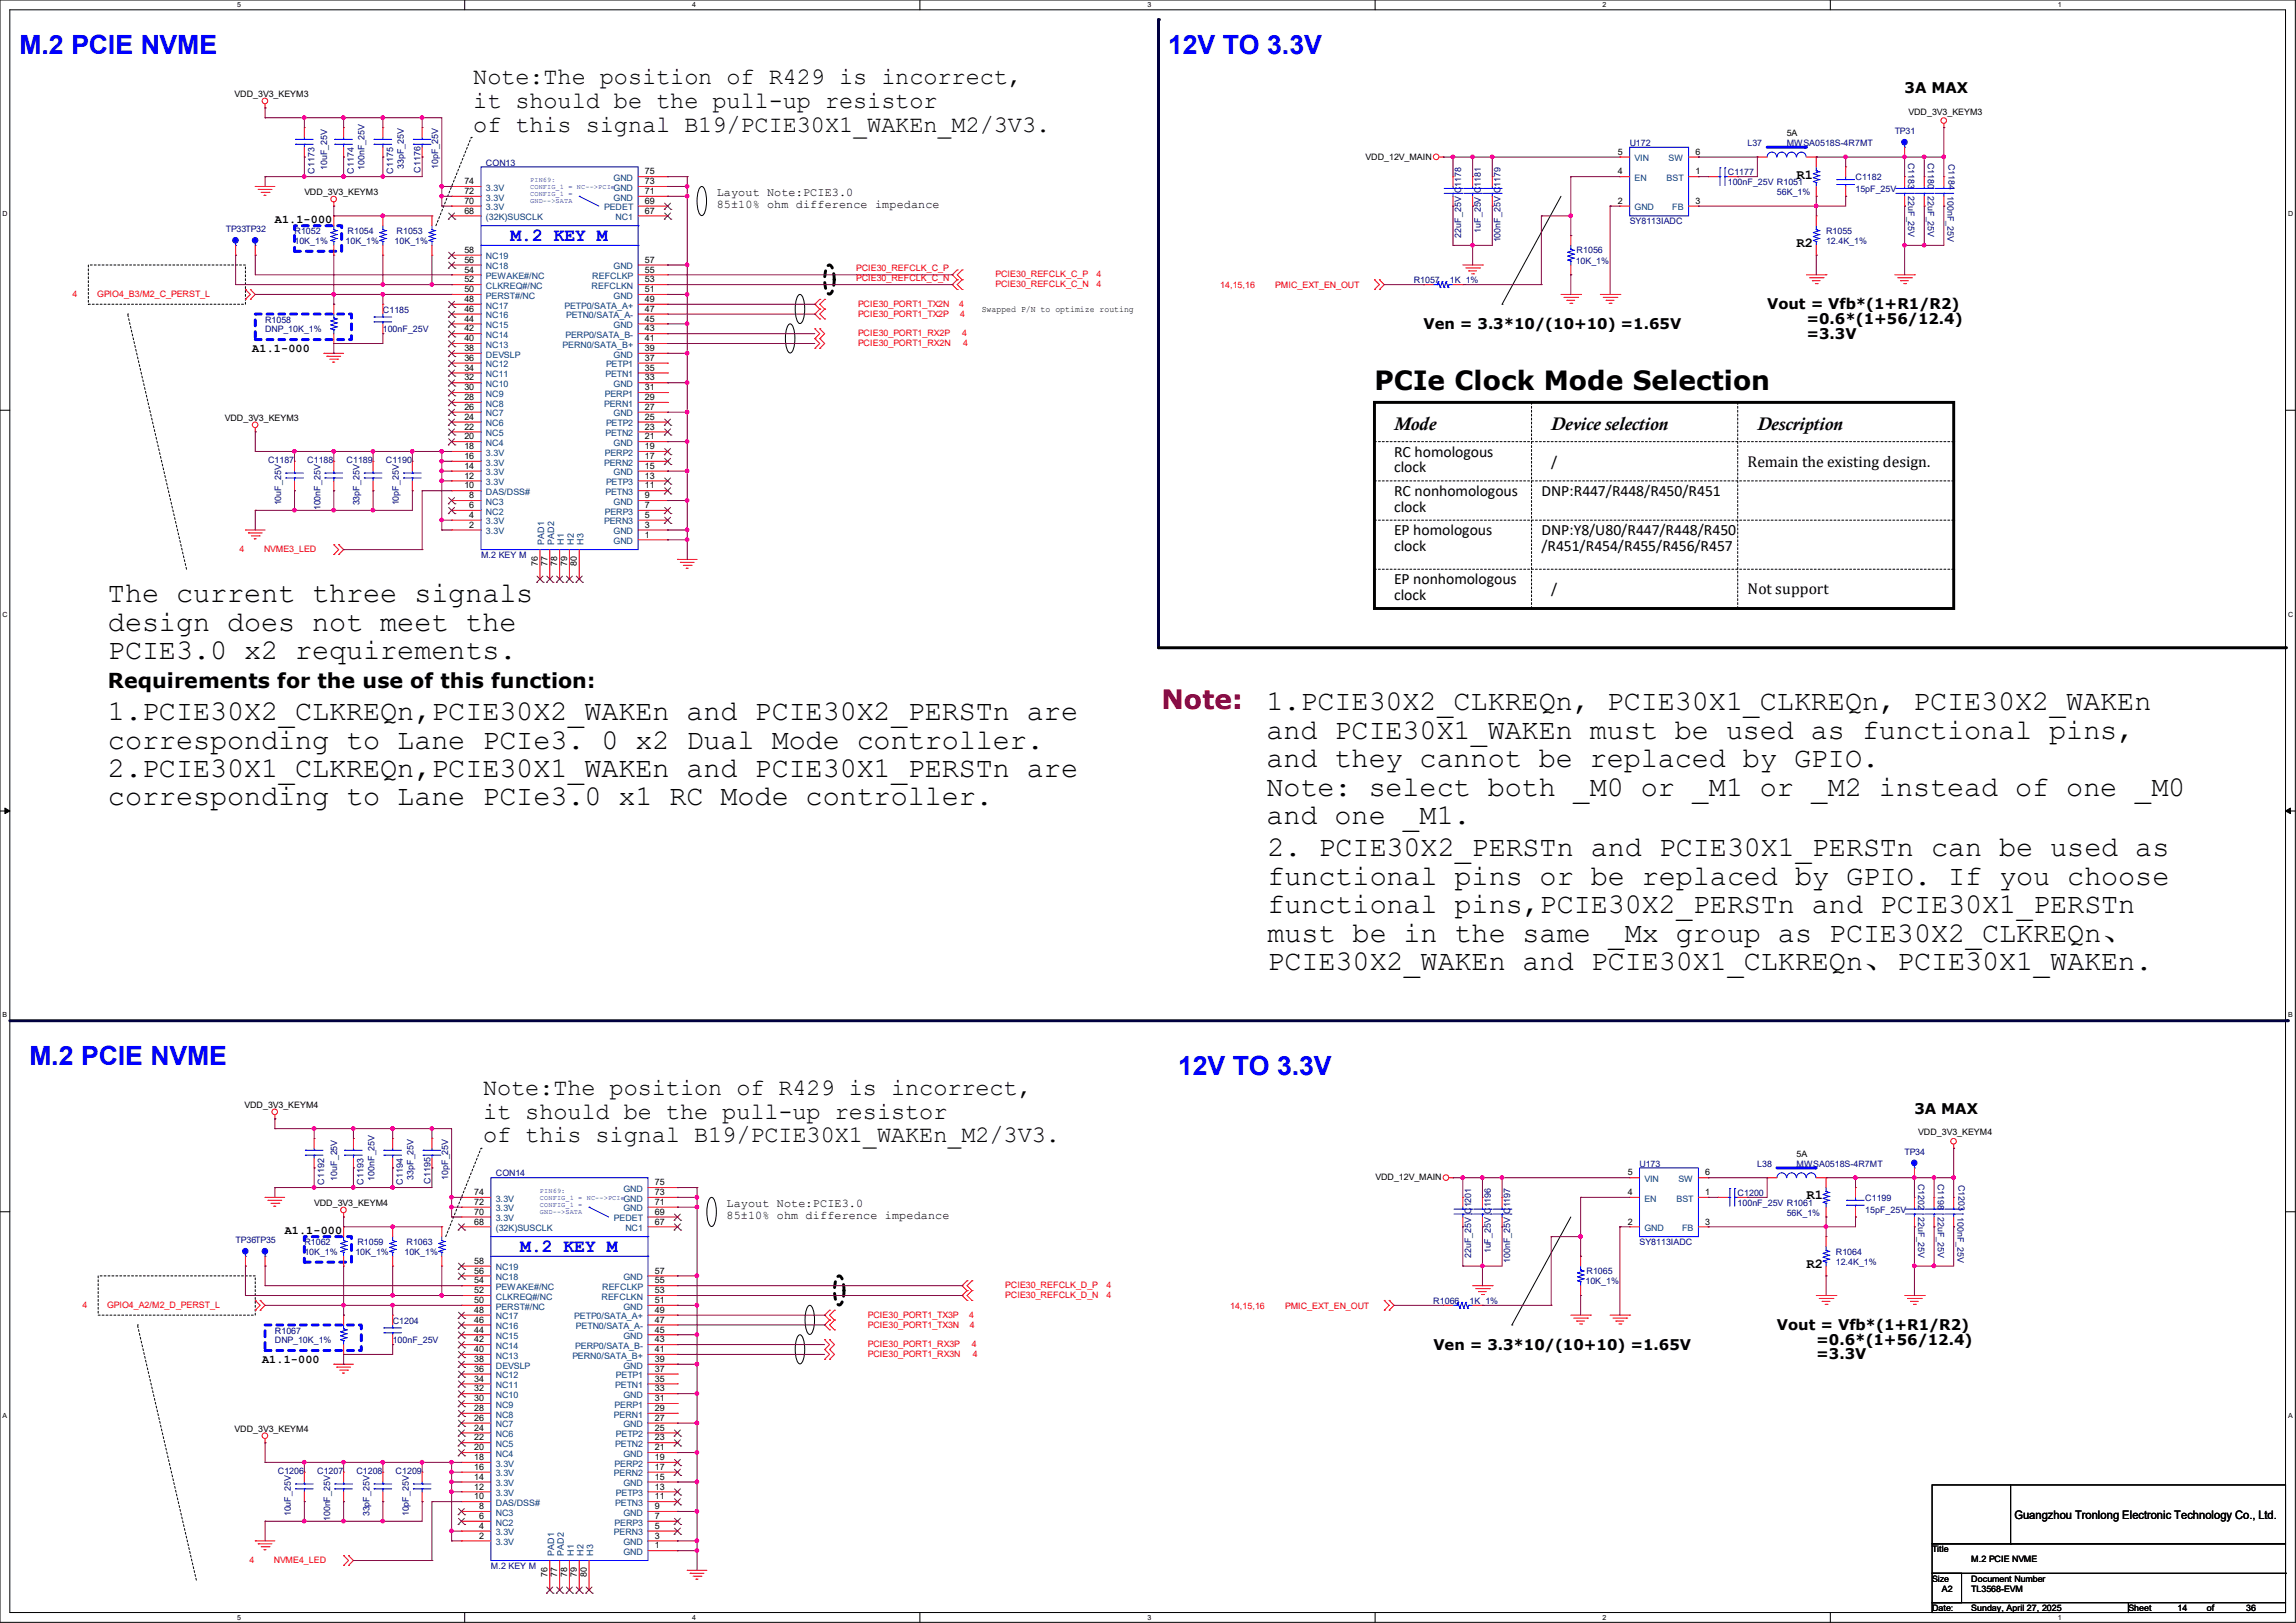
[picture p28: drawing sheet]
<svg xmlns="http://www.w3.org/2000/svg" width="297mm" height="210mm" viewBox="0 0 297 210" stroke-linecap="round" stroke-linejoin="round" font-family="sans-serif">
<defs><g id="words">
<g font-size="3.7">
<text x="14" y="77.9">The current three signals</text>
<text x="14" y="81.6">design does not meet the</text>
<text x="14" y="85.3">PCIE3.0 x2 requirements.</text>
<text x="14" y="93.2">1.PCIE30X2_CLKREQn,PCIE30X2_WAKEn and PCIE30X2_PERSTn are</text>
<text x="163.8" y="91.9">1.PCIE30X2_CLKREQn, PCIE30X1_CLKREQn, PCIE30X2_WAKEn</text>
<text x="163.8" y="95.6">and PCIE30X1_WAKEn must be used as functional pins,</text>
<text x="14" y="96.9">corresponding to Lane PCIe3. 0 x2 Dual Mode controller.</text>
<text x="14" y="100.5">2.PCIE30X1_CLKREQn,PCIE30X1_WAKEn and PCIE30X1_PERSTn are</text>
<text x="163.8" y="99.3">and they cannot be replaced by GPIO.</text>
<text x="14" y="104.2">corresponding to Lane PCIe3.0 x1 RC Mode controller.</text>
<text x="163.8" y="103">Note: select both _M0 or _M1 or _M2 instead of one _M0</text>
<text x="163.8" y="106.6">and one _M1.</text>
<text x="164" y="110.8">2. PCIE30X2_PERSTn and PCIE30X1_PERSTn can be used as</text>
<text x="164" y="114.5">functional pins or be replaced by GPIO. If you choose</text>
<text x="164" y="118.2">functional pins,PCIE30X2_PERSTn and PCIE30X1_PERSTn</text>
<text x="164" y="121.9">must be in the same _Mx group as PCIE30X2_CLKREQn、</text>
<text x="164" y="125.6">PCIE30X2_WAKEn and PCIE30X1_CLKREQn、PCIE30X1_WAKEn.</text>
</g>
<g font-size="3.4" fill="#00f">
<text x="2.5" y="7">M.2 PCIE NVME</text>
<text x="151.1" y="7">12V TO 3.3V</text>
<text x="3.8" y="137.8">M.2 PCIE NVME</text>
<text x="152.4" y="139.1">12V TO 3.3V</text>
</g>
<text font-size="3.4" x="177.8" y="50.5">PCIe Clock Mode Selection</text>
<text font-size="3.4" fill="#800000" x="150.2" y="91.7">Note:</text>
<g font-size="3">
<text x="61.2" y="10.9">Note:The position of R429 is incorrect,</text>
<text x="61.2" y="14">it should be the pull-up resistor</text>
<text x="61.2" y="17">of this signal B19/PCIE30X1_WAKEn_M2/3V3.</text>
<text x="62.5" y="141.7">Note:The position of R429 is incorrect,</text>
<text x="62.5" y="144.8">it should be the pull-up resistor</text>
<text x="62.5" y="147.8">of this signal B19/PCIE30X1_WAKEn_M2/3V3.</text>
</g>
<text font-size="2.7" x="14" y="89">Requirements for the use of this function:</text>
<g font-size="2.4" fill="#00f">
<text x="66" y="31.2">M.2 KEY M</text>
<text x="67.3" y="162">M.2 KEY M</text>
</g>
<g font-size="2.4">
<text x="180.3" y="55.6">Mode</text>
<text x="200.7" y="55.6">Device selection</text>
<text x="227.3" y="55.6">Description</text>
</g>
<g font-size="2">
<text x="180.3" y="59.1">RC homologous</text>
<text x="180.3" y="64.2">RC nonhomologous</text>
<text x="180.3" y="61.1">clock</text>
<text x="199.4" y="64.2">DNP:R447/R448/R450/R451</text>
<text x="200.7" y="60.4">/</text>
<text x="226.1" y="60.4">Remain the existing design.</text>
<text x="180.3" y="66.2">clock</text>
<text x="180.3" y="69.3">EP homologous</text>
<text x="180.3" y="71.3">clock</text>
<text x="199.4" y="69.3">DNP:Y8/U80/R447/R448/R450</text>
<text x="199.4" y="71.3">/R451/R454/R455/R456/R457</text>
<text x="180.3" y="75.6">EP nonhomologous</text>
<text x="180.3" y="77.6">clock</text>
<text x="200.7" y="76.9">/</text>
<text x="226.1" y="76.9">Not support</text>
</g>
<g font-size="1.9">
<text x="246.4" y="12.1">3A MAX</text>
<text x="228.6" y="40">Vout = Vfb*(1+R1/R2)</text>
<text x="233.7" y="41.9">=0.6*(1+56/12.4)</text>
<text x="184.1" y="42.5">Ven = 3.3*10/(10+10) =1.65V</text>
<text x="233.7" y="43.8">=3.3V</text>
<text x="247.6" y="144.1">3A MAX</text>
<text x="229.9" y="172.1">Vout = Vfb*(1+R1/R2)</text>
<text x="234.9" y="174">=0.6*(1+56/12.4)</text>
<text x="185.4" y="174.6">Ven = 3.3*10/(10+10) =1.65V</text>
<text x="234.9" y="175.9">=3.3V</text>
</g>
<g font-size="1.8">
<text x="232.4" y="23.1">R1</text>
<text x="232.4" y="32">R2</text>
<text x="233.7" y="155.2">R1</text>
<text x="233.7" y="164.1">R2</text>
</g>
<g font-size="1.5">
<text x="35.6" y="28.8">A1.1-000</text>
<text x="92.7" y="25.4">Layout Note:PCIE3.0</text>
<text x="92.7" y="26.9">85±10% ohm difference impedance</text>
<text x="32.6" y="45.6">A1.1-000</text>
<text x="36.8" y="159.6">A1.1-000</text>
<text x="94" y="156.2">Layout Note:PCIE3.0</text>
<text x="94" y="157.7">85±10% ohm difference impedance</text>
<text x="33.9" y="176.4">A1.1-000</text>
<text x="260.6" y="196.6">Guangzhou Tronlong Electronic Technology Co., Ltd.</text>
</g>
<g font-size="1.1">
<text x="30.4" y="12.5">VDD_3V3_KEYM3</text>
<text x="231.1" y="17.6">5A</text>
<text x="246.9" y="14.8">VDD_3V3_KEYM3</text>
<text x="60.1" y="23.8">74</text>
<text x="83.4" y="22.6">75</text>
<text x="83.4" y="23.8">73</text>
<text x="176.7" y="20.7">VDD_12V_MAIN</text>
<text x="209.3" y="22.6">4</text>
<text x="209.3" y="20">5</text>
<text x="219.3" y="22.6">1</text>
<text x="219.3" y="20">6</text>
<text x="39.4" y="25.2">VDD_3V3_KEYM3</text>
<text x="60.1" y="25.1">72</text>
<text x="60.1" y="26.4">70</text>
<text x="60.1" y="27.6">68</text>
<text x="83.4" y="25.1">71</text>
<text x="83.4" y="26.4">69</text>
<text x="83.4" y="27.6">67</text>
<text x="209.3" y="26.4">2</text>
<text x="219.3" y="26.4">3</text>
<text x="60.1" y="32.7">58</text>
<text x="60.1" y="34">56</text>
<text x="60.1" y="35.3">54</text>
<text x="83.4" y="34">57</text>
<text x="83.4" y="35.3">55</text>
<text x="60.1" y="36.5">52</text>
<text x="60.1" y="37.8">50</text>
<text x="60.1" y="39.1">48</text>
<text x="60.1" y="40.3">46</text>
<text x="60.1" y="41.6">44</text>
<text x="83.4" y="36.5">53</text>
<text x="83.4" y="37.8">51</text>
<text x="83.4" y="39.1">49</text>
<text x="83.4" y="40.3">47</text>
<text x="83.4" y="41.6">45</text>
<text x="127" y="40.3">Swapped P/N to optimize routing</text>
<text x="60.1" y="42.9">42</text>
<text x="60.1" y="44.2">40</text>
<text x="60.1" y="45.4">38</text>
<text x="60.1" y="46.7">36</text>
<text x="60.1" y="48">34</text>
<text x="83.4" y="42.9">43</text>
<text x="83.4" y="44.2">41</text>
<text x="83.4" y="45.4">39</text>
<text x="83.4" y="46.7">37</text>
<text x="83.4" y="48">35</text>
<text x="60.1" y="49.2">32</text>
<text x="60.1" y="50.5">30</text>
<text x="60.1" y="51.8">28</text>
<text x="60.1" y="53">26</text>
<text x="83.4" y="49.2">33</text>
<text x="83.4" y="50.5">31</text>
<text x="83.4" y="51.8">29</text>
<text x="83.4" y="53">27</text>
<text x="29.1" y="54.4">VDD_3V3_KEYM3</text>
<text x="60.1" y="54.3">24</text>
<text x="60.1" y="55.6">22</text>
<text x="60.1" y="56.9">20</text>
<text x="60.1" y="58.1">18</text>
<text x="60.1" y="59.4">16</text>
<text x="83.4" y="54.3">25</text>
<text x="83.4" y="55.6">23</text>
<text x="83.4" y="56.9">21</text>
<text x="83.4" y="58.1">19</text>
<text x="83.4" y="59.4">17</text>
<text x="60.1" y="60.7">14</text>
<text x="60.1" y="61.9">12</text>
<text x="60.1" y="63.2">10</text>
<text x="60.7" y="64.5">8</text>
<text x="60.7" y="65.7">6</text>
<text x="83.4" y="60.7">15</text>
<text x="83.4" y="61.9">13</text>
<text x="83.4" y="63.2">11</text>
<text x="83.4" y="64.5">9</text>
<text x="83.4" y="65.7">7</text>
<text x="60.7" y="67">4</text>
<text x="60.7" y="68.3">2</text>
<text x="83.4" y="67">5</text>
<text x="83.4" y="68.3">3</text>
<text x="83.4" y="69.6">1</text>
<text x="69.6" y="73.3" transform="rotate(-90 69.6 73.3)">76</text>
<text x="70.8" y="73.3" transform="rotate(-90 70.8 73.3)">77</text>
<text x="72.1" y="73.3" transform="rotate(-90 72.1 73.3)">78</text>
<text x="73.4" y="73.3" transform="rotate(-90 73.4 73.3)">79</text>
<text x="74.6" y="73.3" transform="rotate(-90 74.6 73.3)">80</text>
<text x="31.6" y="143.3">VDD_3V3_KEYM4</text>
<text x="232.4" y="149.7">5A</text>
<text x="248.2" y="146.9">VDD_3V3_KEYM4</text>
<text x="61.3" y="154.6">74</text>
<text x="61.3" y="155.9">72</text>
<text x="84.7" y="153.4">75</text>
<text x="84.7" y="154.6">73</text>
<text x="84.7" y="155.9">71</text>
<text x="177.9" y="152.7">VDD_12V_MAIN</text>
<text x="210.6" y="154.6">4</text>
<text x="210.6" y="152.1">5</text>
<text x="220.6" y="154.6">1</text>
<text x="220.6" y="152.1">6</text>
<text x="40.6" y="156">VDD_3V3_KEYM4</text>
<text x="61.3" y="157.2">70</text>
<text x="61.3" y="158.5">68</text>
<text x="84.7" y="157.2">69</text>
<text x="84.7" y="158.5">67</text>
<text x="210.6" y="158.5">2</text>
<text x="220.6" y="158.5">3</text>
<text x="61.3" y="163.5">58</text>
<text x="61.3" y="164.8">56</text>
<text x="61.3" y="166.1">54</text>
<text x="61.3" y="167.3">52</text>
<text x="84.7" y="164.8">57</text>
<text x="84.7" y="166.1">55</text>
<text x="84.7" y="167.3">53</text>
<text x="61.3" y="168.6">50</text>
<text x="61.3" y="169.9">48</text>
<text x="61.3" y="171.2">46</text>
<text x="61.3" y="172.4">44</text>
<text x="61.3" y="173.7">42</text>
<text x="84.7" y="168.6">51</text>
<text x="84.7" y="169.9">49</text>
<text x="84.7" y="171.2">47</text>
<text x="84.7" y="172.4">45</text>
<text x="84.7" y="173.7">43</text>
<text x="61.3" y="175">40</text>
<text x="61.3" y="176.2">38</text>
<text x="61.3" y="177.5">36</text>
<text x="61.3" y="178.8">34</text>
<text x="84.7" y="175">41</text>
<text x="84.7" y="176.2">39</text>
<text x="84.7" y="177.5">37</text>
<text x="84.7" y="178.8">35</text>
<text x="30.4" y="185.3">VDD_3V3_KEYM4</text>
<text x="61.3" y="180">32</text>
<text x="61.3" y="181.3">30</text>
<text x="61.3" y="182.6">28</text>
<text x="61.3" y="183.9">26</text>
<text x="61.3" y="185.1">24</text>
<text x="84.7" y="180">33</text>
<text x="84.7" y="181.3">31</text>
<text x="84.7" y="182.6">29</text>
<text x="84.7" y="183.9">27</text>
<text x="84.7" y="185.1">25</text>
<text x="61.3" y="186.4">22</text>
<text x="61.3" y="187.7">20</text>
<text x="61.3" y="188.9">18</text>
<text x="61.3" y="190.2">16</text>
<text x="61.3" y="191.5">14</text>
<text x="84.7" y="186.4">23</text>
<text x="84.7" y="187.7">21</text>
<text x="84.7" y="188.9">19</text>
<text x="84.7" y="190.2">17</text>
<text x="84.7" y="191.5">15</text>
<text x="61.3" y="192.7">12</text>
<text x="61.3" y="194">10</text>
<text x="62" y="195.3">8</text>
<text x="62" y="196.6">6</text>
<text x="62" y="197.8">4</text>
<text x="84.7" y="192.7">13</text>
<text x="84.7" y="194">11</text>
<text x="84.7" y="195.3">9</text>
<text x="84.7" y="196.6">7</text>
<text x="84.7" y="197.8">5</text>
<text x="62" y="199.1">2</text>
<text x="84.7" y="199.1">3</text>
<text x="84.7" y="200.4">1</text>
<text x="249.9" y="200.9">Title</text>
<text x="255" y="202.1">M.2 PCIE NVME</text>
<text x="70.8" y="204.1" transform="rotate(-90 70.8 204.1)">76</text>
<text x="72.1" y="204.1" transform="rotate(-90 72.1 204.1)">77</text>
<text x="73.4" y="204.1" transform="rotate(-90 73.4 204.1)">78</text>
<text x="74.6" y="204.1" transform="rotate(-90 74.6 204.1)">79</text>
<text x="75.9" y="204.1" transform="rotate(-90 75.9 204.1)">80</text>
<text x="249.9" y="204.7">Size</text>
<text x="249.9" y="208.5">Date:</text>
<text x="251.2" y="206">A2</text>
<text x="255" y="204.7">Document Number</text>
<text x="255" y="208.5">Sunday, April 27, 2025</text>
<text x="255" y="206">TL3568-EVM</text>
<text x="275.3" y="208.5">Sheet</text>
<text x="281.7" y="208.5">14</text>
<text x="285.5" y="208.5">of</text>
<text x="290.6" y="208.5">36</text>
</g>
<g font-size="1.1" fill="#000080">
<text x="245.1" y="17.4">TP31</text>
<text x="40.7" y="22.5" transform="rotate(-90 40.7 22.5)">C1173</text>
<text x="42.3" y="22" transform="rotate(-90 42.3 22)">10uF_25V</text>
<text x="45.8" y="22.5" transform="rotate(-90 45.8 22.5)">C1174</text>
<text x="47.2" y="22" transform="rotate(-90 47.2 22)">100nF_25V</text>
<text x="50.8" y="22.5" transform="rotate(-90 50.8 22.5)">C1175</text>
<text x="52.2" y="21.8" transform="rotate(-90 52.2 21.8)">33pF_25V</text>
<text x="54.4" y="22.4" transform="rotate(-90 54.4 22.4)">C1176</text>
<text x="56.7" y="21.8" transform="rotate(-90 56.7 21.8)">10pF_25V</text>
<text x="62.9" y="21.4">CON13</text>
<text x="210.8" y="18.9">U172</text>
<text x="223.5" y="22.7">C1177</text>
<text x="223.5" y="24">100nF_25V R1051</text>
<text x="226.1" y="18.9">L37</text>
<text x="231.1" y="18.9">MWSA0518S-4R7MT</text>
<text x="240" y="23.3">C1182</text>
<text x="246.9" y="21.1" transform="rotate(90 246.9 21.1)">C1183</text>
<text x="249.4" y="21.1" transform="rotate(90 249.4 21.1)">C1180</text>
<text x="252.1" y="21.2" transform="rotate(90 252.1 21.2)">C1184</text>
<text x="189" y="25" transform="rotate(-90 189 25)">C1178</text>
<text x="191.6" y="25" transform="rotate(-90 191.6 25)">C1181</text>
<text x="194.1" y="25" transform="rotate(-90 194.1 25)">C1179</text>
<text x="210.8" y="29">SY8113IADC</text>
<text x="229.9" y="25.2">56K_1%</text>
<text x="240" y="24.9">15pF_25V</text>
<text x="246.9" y="25.4" transform="rotate(90 246.9 25.4)">22uF_25V</text>
<text x="249.4" y="25.4" transform="rotate(90 249.4 25.4)">22uF_25V</text>
<text x="251.9" y="25.4" transform="rotate(90 251.9 25.4)">100nF_25V</text>
<text x="29.2" y="30.1">TP33TP32</text>
<text x="38.1" y="30.3">R1052</text>
<text x="38.1" y="31.6">10K_1%</text>
<text x="44.7" y="31.6">10K_1%</text>
<text x="45" y="30.3">R1054</text>
<text x="51.1" y="31.6">10K_1%</text>
<text x="51.3" y="30.3">R1053</text>
<text x="189" y="30.7" transform="rotate(-90 189 30.7)">22uF_25V</text>
<text x="191.6" y="30.1" transform="rotate(-90 191.6 30.1)">1uF_25V</text>
<text x="194.1" y="31.4" transform="rotate(-90 194.1 31.4)">100nF_25V</text>
<text x="203.8" y="34.1">10K_1%</text>
<text x="204" y="32.7">R1056</text>
<text x="236.2" y="30.3">R1055</text>
<text x="236.2" y="31.6">12.4K_1%</text>
<text x="34.3" y="41.7">R1058</text>
<text x="49.5" y="40.5">C1185</text>
<text x="182.9" y="36.7">R1057</text>
<text x="187.6" y="36.7">1K_1%</text>
<text x="34.3" y="43">DNP_10K_1%</text>
<text x="49.5" y="43">100nF_25V</text>
<text x="34.7" y="59.9">C1187</text>
<text x="39.7" y="59.9">C1188</text>
<text x="44.8" y="59.9">C1189</text>
<text x="49.9" y="59.9">C1190</text>
<text x="36.4" y="65.4" transform="rotate(-90 36.4 65.4)">10uF_25V</text>
<text x="46.5" y="65.4" transform="rotate(-90 46.5 65.4)">33pF_25V</text>
<text x="51.6" y="65.4" transform="rotate(-90 51.6 65.4)">10pF_25V</text>
<text x="41.4" y="66" transform="rotate(-90 41.4 66)">100nF_25V</text>
<text x="62.2" y="72.2">M.2 KEY M</text>
<text x="246.4" y="149.4">TP34</text>
<text x="42" y="153.3" transform="rotate(-90 42 153.3)">C1192</text>
<text x="43.6" y="152.8" transform="rotate(-90 43.6 152.8)">10uF_25V</text>
<text x="47" y="153.3" transform="rotate(-90 47 153.3)">C1193</text>
<text x="48.4" y="152.8" transform="rotate(-90 48.4 152.8)">100nF_25V</text>
<text x="52.1" y="153.3" transform="rotate(-90 52.1 153.3)">C1194</text>
<text x="53.5" y="152.7" transform="rotate(-90 53.5 152.7)">33pF_25V</text>
<text x="55.7" y="153.2" transform="rotate(-90 55.7 153.2)">C1195</text>
<text x="58" y="152.6" transform="rotate(-90 58 152.6)">10pF_25V</text>
<text x="64.1" y="152.2">CON14</text>
<text x="212.1" y="151">U173</text>
<text x="224.8" y="154.8">C1200</text>
<text x="227.3" y="151">L38</text>
<text x="232.4" y="151">MWSA0518S-4R7MT</text>
<text x="241.3" y="155.4">C1199</text>
<text x="248.1" y="153.2" transform="rotate(90 248.1 153.2)">C1202</text>
<text x="250.7" y="153.2" transform="rotate(90 250.7 153.2)">C1198</text>
<text x="253.3" y="153.3" transform="rotate(90 253.3 153.3)">C1203</text>
<text x="30.5" y="160.9">TP36TP35</text>
<text x="39.4" y="161.1">R1062</text>
<text x="46.2" y="161.1">R1059</text>
<text x="52.6" y="161.1">R1063</text>
<text x="190.3" y="157.1" transform="rotate(-90 190.3 157.1)">C1201</text>
<text x="192.8" y="157.1" transform="rotate(-90 192.8 157.1)">C1196</text>
<text x="195.4" y="157.1" transform="rotate(-90 195.4 157.1)">C1197</text>
<text x="212.1" y="161.1">SY8113IADC</text>
<text x="224.8" y="156">100nF_25V R1061</text>
<text x="231.1" y="157.3">56K_1%</text>
<text x="241.3" y="156.9">15pF_25V</text>
<text x="248.1" y="157.5" transform="rotate(90 248.1 157.5)">22uF_25V</text>
<text x="250.7" y="157.5" transform="rotate(90 250.7 157.5)">22uF_25V</text>
<text x="253.2" y="157.5" transform="rotate(90 253.2 157.5)">100nF_25V</text>
<text x="39.4" y="162.4">10K_1%</text>
<text x="46" y="162.4">10K_1%</text>
<text x="52.3" y="162.4">10K_1%</text>
<text x="190.3" y="162.8" transform="rotate(-90 190.3 162.8)">22uF_25V</text>
<text x="192.8" y="162.2" transform="rotate(-90 192.8 162.2)">1uF_25V</text>
<text x="195.4" y="163.4" transform="rotate(-90 195.4 163.4)">100nF_25V</text>
<text x="205.1" y="166.2">10K_1%</text>
<text x="205.2" y="164.8">R1065</text>
<text x="237.5" y="162.4">R1064</text>
<text x="237.5" y="163.7">12.4K_1%</text>
<text x="35.6" y="172.6">R1067</text>
<text x="35.6" y="173.8">DNP_10K_1%</text>
<text x="50.8" y="171.3">C1204</text>
<text x="50.8" y="173.8">100nF_25V</text>
<text x="185.4" y="168.7">R1066</text>
<text x="190.1" y="168.7">1K_1%</text>
<text x="35.9" y="190.7">C1206</text>
<text x="41" y="190.7">C1207</text>
<text x="46.1" y="190.7">C1208</text>
<text x="51.2" y="190.7">C1209</text>
<text x="37.6" y="196.2" transform="rotate(-90 37.6 196.2)">10uF_25V</text>
<text x="42.7" y="196.8" transform="rotate(-90 42.7 196.8)">100nF_25V</text>
<text x="47.8" y="196.2" transform="rotate(-90 47.8 196.2)">33pF_25V</text>
<text x="52.9" y="196.2" transform="rotate(-90 52.9 196.2)">10pF_25V</text>
<text x="63.5" y="203">M.2 KEY M</text>
</g>
<g font-size="1.1" fill="#004080">
<text x="79.4" y="23.4">GND</text>
<text x="211.4" y="23.4">EN</text>
<text x="211.4" y="20.9">VIN</text>
<text x="215.6" y="23.4">BST</text>
<text x="215.9" y="20.9">SW</text>
<text x="62.9" y="24.7">3.3V</text>
<text x="62.9" y="26">3.3V</text>
<text x="62.9" y="27.2">3.3V</text>
<text x="62.9" y="28.5">(32K)SUSCLK</text>
<text x="78.1" y="27.2">PEDET</text>
<text x="79.4" y="24.7">GND</text>
<text x="79.4" y="26">GND</text>
<text x="79.6" y="28.5">NC1</text>
<text x="211.4" y="27.2">GND</text>
<text x="216.3" y="27.2">FB</text>
<text x="62.9" y="33.6">NC19</text>
<text x="62.9" y="34.8">NC18</text>
<text x="79.4" y="34.8">GND</text>
<text x="62.9" y="36.1">PEWAKE#/NC</text>
<text x="62.9" y="37.4">CLKREQ#/NC</text>
<text x="62.9" y="38.7">PERST#/NC</text>
<text x="62.9" y="39.9">NC17</text>
<text x="62.9" y="41.2">NC16</text>
<text x="73" y="39.9">PETP0/SATA_A+</text>
<text x="73.2" y="41.2">PETN0/SATA_A-</text>
<text x="76.5" y="37.4">REFCLKN</text>
<text x="76.6" y="36.1">REFCLKP</text>
<text x="79.4" y="38.7">GND</text>
<text x="62.9" y="42.5">NC15</text>
<text x="62.9" y="43.7">NC14</text>
<text x="62.9" y="45">NC13</text>
<text x="62.9" y="46.3">DEVSLP</text>
<text x="62.9" y="47.5">NC12</text>
<text x="72.8" y="45">PERN0/SATA_B+</text>
<text x="73.2" y="43.7">PERP0/SATA_B-</text>
<text x="78.4" y="47.5">PETP1</text>
<text x="79.4" y="42.5">GND</text>
<text x="79.4" y="46.3">GND</text>
<text x="62.9" y="48.8">NC11</text>
<text x="62.9" y="50.1">NC10</text>
<text x="62.9" y="51.4">NC9</text>
<text x="62.9" y="52.6">NC8</text>
<text x="62.9" y="53.9">NC7</text>
<text x="78.1" y="52.6">PERN1</text>
<text x="78.2" y="51.4">PERP1</text>
<text x="78.3" y="48.8">PETN1</text>
<text x="79.4" y="50.1">GND</text>
<text x="79.4" y="53.9">GND</text>
<text x="62.9" y="55.2">NC6</text>
<text x="62.9" y="56.4">NC5</text>
<text x="62.9" y="57.7">NC4</text>
<text x="62.9" y="59">3.3V</text>
<text x="78.2" y="59">PERP2</text>
<text x="78.3" y="56.4">PETN2</text>
<text x="78.4" y="55.2">PETP2</text>
<text x="79.4" y="57.7">GND</text>
<text x="62.9" y="60.2">3.3V</text>
<text x="62.9" y="61.5">3.3V</text>
<text x="62.9" y="62.8">3.3V</text>
<text x="62.9" y="64.1">DAS/DSS#</text>
<text x="62.9" y="65.3">NC3</text>
<text x="78.1" y="60.2">PERN2</text>
<text x="78.3" y="64.1">PETN3</text>
<text x="78.4" y="62.8">PETP3</text>
<text x="79.4" y="61.5">GND</text>
<text x="79.4" y="65.3">GND</text>
<text x="62.9" y="66.6">NC2</text>
<text x="62.9" y="67.9">3.3V</text>
<text x="62.9" y="69.1">3.3V</text>
<text x="70.4" y="70.5" transform="rotate(-90 70.4 70.5)">PAD1</text>
<text x="71.7" y="70.5" transform="rotate(-90 71.7 70.5)">PAD2</text>
<text x="72.9" y="70.5" transform="rotate(-90 72.9 70.5)">H1</text>
<text x="74.2" y="70.5" transform="rotate(-90 74.2 70.5)">H2</text>
<text x="75.5" y="70.5" transform="rotate(-90 75.5 70.5)">H3</text>
<text x="78.1" y="67.9">PERN3</text>
<text x="78.2" y="66.6">PERP3</text>
<text x="79.4" y="69.1">GND</text>
<text x="79.4" y="70.4">GND</text>
<text x="64.1" y="155.5">3.3V</text>
<text x="80.6" y="154.2">GND</text>
<text x="80.6" y="155.5">GND</text>
<text x="212.7" y="155.5">EN</text>
<text x="212.7" y="153">VIN</text>
<text x="216.9" y="155.5">BST</text>
<text x="217.1" y="153">SW</text>
<text x="64.1" y="156.8">3.3V</text>
<text x="64.1" y="158">3.3V</text>
<text x="64.1" y="159.3">(32K)SUSCLK</text>
<text x="79.4" y="158">PEDET</text>
<text x="80.6" y="156.8">GND</text>
<text x="80.9" y="159.3">NC1</text>
<text x="212.7" y="159.3">GND</text>
<text x="217.6" y="159.3">FB</text>
<text x="64.1" y="164.4">NC19</text>
<text x="64.1" y="165.7">NC18</text>
<text x="64.1" y="166.9">PEWAKE#/NC</text>
<text x="77.9" y="166.9">REFCLKP</text>
<text x="80.6" y="165.7">GND</text>
<text x="64.1" y="168.2">CLKREQ#/NC</text>
<text x="64.1" y="169.5">PERST#/NC</text>
<text x="64.1" y="170.7">NC17</text>
<text x="64.1" y="172">NC16</text>
<text x="64.1" y="173.3">NC15</text>
<text x="74.3" y="170.7">PETP0/SATA_A+</text>
<text x="74.5" y="172">PETN0/SATA_A-</text>
<text x="77.8" y="168.2">REFCLKN</text>
<text x="80.6" y="169.5">GND</text>
<text x="80.6" y="173.3">GND</text>
<text x="64.1" y="174.5">NC14</text>
<text x="64.1" y="175.8">NC13</text>
<text x="64.1" y="177.1">DEVSLP</text>
<text x="64.1" y="178.4">NC12</text>
<text x="64.1" y="179.6">NC11</text>
<text x="74" y="175.8">PERN0/SATA_B+</text>
<text x="74.4" y="174.5">PERP0/SATA_B-</text>
<text x="79.6" y="179.6">PETN1</text>
<text x="79.7" y="178.4">PETP1</text>
<text x="80.6" y="177.1">GND</text>
<text x="64.1" y="180.9">NC10</text>
<text x="64.1" y="182.2">NC9</text>
<text x="64.1" y="183.4">NC8</text>
<text x="64.1" y="184.7">NC7</text>
<text x="64.1" y="186">NC6</text>
<text x="79.4" y="183.4">PERN1</text>
<text x="79.5" y="182.2">PERP1</text>
<text x="79.7" y="186">PETP2</text>
<text x="80.6" y="180.9">GND</text>
<text x="80.6" y="184.7">GND</text>
<text x="64.1" y="187.2">NC5</text>
<text x="64.1" y="188.5">NC4</text>
<text x="64.1" y="189.8">3.3V</text>
<text x="64.1" y="191.1">3.3V</text>
<text x="79.4" y="191.1">PERN2</text>
<text x="79.5" y="189.8">PERP2</text>
<text x="79.6" y="187.2">PETN2</text>
<text x="80.6" y="188.5">GND</text>
<text x="64.1" y="192.3">3.3V</text>
<text x="64.1" y="193.6">3.3V</text>
<text x="64.1" y="194.9">DAS/DSS#</text>
<text x="64.1" y="196.1">NC3</text>
<text x="64.1" y="197.4">NC2</text>
<text x="79.5" y="197.4">PERP3</text>
<text x="79.6" y="194.9">PETN3</text>
<text x="79.7" y="193.6">PETP3</text>
<text x="80.6" y="192.3">GND</text>
<text x="80.6" y="196.1">GND</text>
<text x="64.1" y="198.7">3.3V</text>
<text x="64.1" y="199.9">3.3V</text>
<text x="71.7" y="201.3" transform="rotate(-90 71.7 201.3)">PAD1</text>
<text x="72.9" y="201.3" transform="rotate(-90 72.9 201.3)">PAD2</text>
<text x="74.2" y="201.3" transform="rotate(-90 74.2 201.3)">H1</text>
<text x="75.5" y="201.3" transform="rotate(-90 75.5 201.3)">H2</text>
<text x="76.8" y="201.3" transform="rotate(-90 76.8 201.3)">H3</text>
<text x="79.4" y="198.7">PERN3</text>
<text x="80.6" y="199.9">GND</text>
<text x="80.6" y="201.2">GND</text>
</g>
<g font-size="1.1" fill="#f00">
<text x="110.7" y="35.1">PCIE30_REFCLK_C_P</text>
<text x="128.8" y="35.9">PCIE30_REFCLK_C_P</text>
<text x="141.9" y="35.9">4</text>
<text x="9.4" y="38.4">4</text>
<text x="12.6" y="38.4">GPIO4_B3/M2_C_PERST_L</text>
<text x="110.7" y="36.4">PCIE30_REFCLK_C_N</text>
<text x="111" y="39.7">PCIE30_PORT1_TX2N</text>
<text x="111" y="41">PCIE30_PORT1_TX2P</text>
<text x="124.1" y="39.7">4</text>
<text x="124.2" y="41">4</text>
<text x="128.8" y="37.2">PCIE30_REFCLK_C_N</text>
<text x="141.9" y="37.2">4</text>
<text x="157.9" y="37.3">14,15,16</text>
<text x="165" y="37.3">PMIC_EXT_EN_OUT</text>
<text x="111" y="43.5">PCIE30_PORT1_RX2P</text>
<text x="111" y="44.8">PCIE30_PORT1_RX2N</text>
<text x="124.5" y="43.5">4</text>
<text x="124.6" y="44.8">4</text>
<text x="31" y="71.5">4</text>
<text x="34.2" y="71.5">NVME3_LED</text>
<text x="130" y="166.7">PCIE30_REFCLK_D_P</text>
<text x="130" y="168">PCIE30_REFCLK_D_N</text>
<text x="143.1" y="166.7">4</text>
<text x="143.1" y="168">4</text>
<text x="10.7" y="169.3">4</text>
<text x="13.8" y="169.3">GPIO4_A2/M2_D_PERST_L</text>
<text x="112.3" y="170.5">PCIE30_PORT1_TX3P</text>
<text x="112.3" y="171.8">PCIE30_PORT1_TX3N</text>
<text x="125.3" y="170.5">4</text>
<text x="125.5" y="171.8">4</text>
<text x="159.1" y="169.4">14,15,16</text>
<text x="166.2" y="169.4">PMIC_EXT_EN_OUT</text>
<text x="112.3" y="174.3">PCIE30_PORT1_RX3P</text>
<text x="112.3" y="175.6">PCIE30_PORT1_RX3N</text>
<text x="125.7" y="174.3">4</text>
<text x="125.9" y="175.6">4</text>
<text x="32.3" y="202.3">4</text>
<text x="35.4" y="202.3">NVME4_LED</text>
</g>
<g font-size=".9">
<text x="30.7" y=".9">5</text>
<text x="89.5" y=".9">4</text>
<text x="148.4" y=".9">3</text>
<text x="207.3" y=".9">2</text>
<text x="266.2" y=".9">1</text>
<text x=".3" y="28">D</text>
<text x="296" y="28">D</text>
<text x=".3" y="79.8">C</text>
<text x="296" y="79.8">C</text>
<text x=".3" y="131.7">B</text>
<text x="296" y="131.7">B</text>
<text x=".3" y="183.5">A</text>
<text x="296" y="183.5">A</text>
<text x="30.7" y="209.6">5</text>
<text x="89.5" y="209.6">4</text>
<text x="148.4" y="209.6">3</text>
<text x="207.3" y="209.6">2</text>
<text x="266.2" y="209.6">1</text>
</g>
<g font-size=".9" fill="#00f">
<text x="68.6" y="23.6">PIN69:</text>
<text x="68.6" y="24.5">CONFIG_1 = NC--&gt;PCIe</text>
<text x="68.6" y="25.4">CONFIG_1 =</text>
<text x="68.6" y="26.2">GND--&gt;SATA</text>
<text x="69.8" y="154.4">PIN69:</text>
<text x="69.8" y="155.3">CONFIG_1 = NC--&gt;PCIe</text>
<text x="69.8" y="156.2">CONFIG_1 =</text>
<text x="69.8" y="157.1">GND--&gt;SATA</text>
</g>
</g></defs>
<path d="M0 0h296.9v209.9h-296.9zM1.3 1.3h294.4v207.4h-294.4z" fill="none" stroke="#000" stroke-width=".13"/>
<g fill="#fff">
<path d="M30.7 .1h.5v1h-.5z"/>
<path d="M30.7 208.8h.5v1h-.5z"/>
</g>
<path d="M60.1 0v1.3M60.1 208.7v1.2" fill="none" stroke="#000" stroke-width=".13"/>
<g fill="#fff">
<path d="M89.5 .1h.5v1h-.5z"/>
<path d="M89.5 208.8h.5v1h-.5z"/>
</g>
<path d="M119 0v1.3M119 208.7v1.2" fill="none" stroke="#000" stroke-width=".13"/>
<g fill="#fff">
<path d="M148.4 .1h.5v1h-.5z"/>
<path d="M148.4 208.8h.5v1h-.5z"/>
</g>
<path d="M177.9 0v1.3M177.9 208.7v1.2" fill="none" stroke="#000" stroke-width=".13"/>
<g fill="#fff">
<path d="M207.3 .1h.5v1h-.5z"/>
<path d="M207.3 208.8h.5v1h-.5z"/>
</g>
<path d="M236.8 0v1.3M236.8 208.7v1.2" fill="none" stroke="#000" stroke-width=".13"/>
<g fill="#fff">
<path d="M266.2 .1h.5v1h-.5z"/>
<path d="M266.2 208.8h.5v1h-.5z"/>
<path d="M.3 27.2h.7v1h-.7z"/>
<path d="M296 27.2h.6v1h-.6z"/>
<path d="M.3 79h.7v1h-.7z"/>
<path d="M296 79h.6v1h-.6z"/>
</g>
<path d="M0 53.1h1.3M295.7 53.1h1.2" fill="none" stroke="#000" stroke-width=".13"/>
<g fill="#fff">
<path d="M.3 130.9h.6v1h-.6z"/>
<path d="M296 130.9h.6v1h-.6z"/>
</g>
<path d="M0 104.9h1.3M295.7 104.9h1.2" fill="none" stroke="#000" stroke-width=".13"/>
<path d="M.6 104.6l.7 .3-.7 .4zM295.7 104.9l.6-.3v.7z" fill="#000" stroke="#000" stroke-width=".13"/>
<g fill="#fff">
<path d="M.3 182.7h.6v1h-.6z"/>
<path d="M296 182.7h.5v1h-.5z"/>
</g>
<path d="M0 156.8h1.3M295.7 156.8h1.2" fill="none" stroke="#000" stroke-width=".13"/>
<path d="M149.9 2.5v81.3" fill="none" stroke="#000040" stroke-width=".38"/>
<circle cx="149.9" cy="2.5" r=".19" fill="#000040"/>
<g fill="none" stroke="#000" stroke-width=".13" stroke-dasharray=".3">
<path d="M61 17.8h.1M11.4 34.3h20.4v5.1h-20.4zM56.4 29.2l4.6-11.4M16.5 40.6h.1M177.8 57.1h74.9M198.1 52.1v26.6M224.8 52.1v26.6M252.7 57.1h.1M24.1 73.7l-7.6-33.1M177.8 62.2h74.9M177.8 67.3h74.9M177.8 73.7h74.9"/>
<path d="M198.1 78.7h.1M224.8 78.7h.1M252.7 62.2h.1M252.7 67.3h.1M252.7 73.7h.1M12.7 165.1h20.3v5.1h-20.3z"/>
</g>
<path d="M90.6 24.2l.2-.1a1.35 1.35 0 0 1 .6 1.3 3.9 3.9 0 0 1-.4 2.4l-.2 .1a1.35 1.35 0 0 1-.6-1.3 3.9 3.9 0 0 1 .4-2.4zM103.3 38.2l.2-.1a1.35 1.35 0 0 1 .6 1.3 3.9 3.9 0 0 1-.4 2.4l-.2 .1a1.35 1.35 0 0 1-.6-1.3 3.9 3.9 0 0 1 .4-2.4zM194.3 39.4h.1M201.9 25.4l-7.6 14M102 42l.2-.1a1.35 1.35 0 0 1 .6 1.3 3.9 3.9 0 0 1-.4 2.4l-.2 .1a1.35 1.35 0 0 1-.6-1.3 3.9 3.9 0 0 1 .4-2.4z" fill="none" stroke="#000" stroke-width=".13"/>
<path d="M107.1 34.4l.2-.1a1.35 1.35 0 0 1 .6 1.3 3.9 3.9 0 0 1-.4 2.4l-.2 .1a1.35 1.35 0 0 1-.6-1.3 3.9 3.9 0 0 1 .4-2.4z" fill="none" stroke="#000" stroke-width=".38" stroke-dasharray=".8"/>
<path d="M177.8 52.1h74.9v26.6h-74.9zM149.9 83.8h145.8" fill="none" stroke="#000" stroke-width=".38"/>
<path d="M38.1 29.2h6.1v3.3h-6.1zM33 40.6h12.5v3.3h-12.5zM34.3 171.5h12.4v3.3h-12.4zM39.4 160h6.1v3.3h-6.1z" fill="none" stroke="#00f" stroke-width=".38" stroke-dasharray=".8"/>
<circle cx="295.7" cy="83.8" r=".19" fill="#000"/>
<path d="M1.3 132.1h294.6" fill="none" stroke="#000040" stroke-width=".38"/>
<circle cx="295.9" cy="132.1" r=".19" fill="#000040"/>
<path d="M62.2 148.6h.1M17.8 171.5h.1M57.7 160l4.5-11.4M25.4 204.5l-7.6-33" fill="none" stroke="#000" stroke-width=".13" stroke-dasharray=".3"/>
<g fill="none" stroke="#000" stroke-width=".13">
<path d="M91.9 155l.2-.1a1.35 1.35 0 0 1 .5 1.3 3.9 3.9 0 0 1-.4 2.4l-.1 .1a1.35 1.35 0 0 1-.6-1.3 3.9 3.9 0 0 1 .4-2.4zM203.2 157.5l-7.6 14M103.3 172.8l.2-.1a1.35 1.35 0 0 1 .6 1.3 3.9 3.9 0 0 1-.4 2.4l-.2 .1a1.35 1.35 0 0 1-.6-1.3 3.9 3.9 0 0 1 .4-2.4zM104.6 169l.2-.1a1.35 1.35 0 0 1 .5 1.3 3.9 3.9 0 0 1-.4 2.4l-.1 .1a1.35 1.35 0 0 1-.6-1.3 3.9 3.9 0 0 1 .4-2.4zM195.6 171.5h.1M249.9 192.2h45.8v7.6h-45.8zM249.9 199.8h45.8v3.8h-45.8zM260.1 199.8h.1M260.1 192.2v7.6M249.9 203.6h3.8v3.8h-3.8zM249.9 207.4h25.4v1.3h-25.4zM275.3 207.4h20.4v1.3h-20.4z"/>
<path d="M295.7 203.6h.1M295.7 203.6v3.8"/>
</g>
<path d="M108.4 165.2l.2-.1a1.35 1.35 0 0 1 .5 1.3 3.9 3.9 0 0 1-.3 2.4l-.2 .1a1.35 1.35 0 0 1-.6-1.3 3.9 3.9 0 0 1 .4-2.4z" fill="none" stroke="#000" stroke-width=".38" stroke-dasharray=".8"/>
<g fill="none" stroke="#f00" stroke-width=".13">
<path d="M34.3 14h.1M34.3 13.5v.5M39.4 16.5h.1M39.4 16.5v1.3M39.4 19v1.3M49.5 16.5h.1M49.5 16.5v1.3M49.5 19v1.3M251.5 16.5h.1M251.5 16v.5M30.5 33h.1M30.5 31.7v1.3"/>
<path d="M31.8 37.5h.1M31.8 38.7h.1M31.8 37.5l.6 .6-.6 .6M32.4 38.7h.1M32.4 37.5h.1M32.4 37.5l.6 .6-.6 .6M33 24.1h.1M33 24.1h2.6M33.4 24.5h.1M33.4 24.5h1.8M33.8 24.9h1M34.2 25.3h.1"/>
<path d="M34.2 25.3h.2M34.8 24.9h.1M39.4 20.3h.1M43.2 26.7h.1M43.2 39.4h.1M43.2 27.9h.1M43.2 33h.1M43.2 26.2v.5M43.2 27.9v1.3M43.2 31.7v1.3M43.2 39.4v1.2M49.5 20.3h.1"/>
<path d="M49.5 27.9h.1M49.5 33h.1M49.5 27.9v1.3M49.5 31.7v1.3M58.4 24.1h.1M58.4 25.4h.1M58.4 26.7h.1M58.4 27.9h.1M58.4 33h.1M58.4 34.3h.1M58.4 35.6h.1M58.4 36.8h.1"/>
<path d="M58.4 38.1h.1M58.4 39.4h.1M58.4 24.1h3.8M58.4 34.3h3.8M58.4 35.6h3.8M58.4 38.1h3.8M58.4 25.4h3.8M58.4 26.7h3.8M58.4 27.9h3.8M58.4 33h3.8M58.4 36.8h3.8M58.4 39.4h3.8"/>
<path d="M82.6 24.1h3.8M82.6 34.3h3.8M82.6 35.6h3.8M82.6 38.1h3.8M82.6 25.4h3.8M82.6 26.7h3.8M82.6 27.9h3.8M82.6 36.8h3.8M82.6 39.4h3.8M82.6 22.9h3.8M86.4 22.9h.1M86.4 24.1h.1"/>
<path d="M86.4 25.4h.1M86.4 26.7h.1M86.4 27.9h.1M86.4 34.3h.1M86.4 35.6h.1M86.4 36.8h.1M86.4 38.1h.1M86.4 39.4h.1M106 38.7h.1M106 38.7l-.6 .7 .6 .6M106.7 38.7h.1M106.7 38.7l-.7 .7 .7 .6"/>
<path d="M123.8 34.9h.1M123.8 36.2h.1M123.8 37.5h.1M123.8 34.9l-.6 .7 .6 .6M123.8 36.2l-.6 .6 .6 .7M124.5 36.2h.1M124.5 34.9h.1M124.5 37.5h.1M124.5 34.9l-.7 .7 .7 .6M124.5 36.2l-.7 .6 .7 .7M177.8 37.5h.1M177.8 36.2h.1"/>
<path d="M177.8 36.2l.6 .6-.6 .7M178.4 36.2h.1M178.4 37.5h.1M178.4 36.2l.7 .6-.7 .7M184.2 36.8h.1M184.2 36.8h1.2M186.2 20.3h.5M186.7 20.3h.1M188 36.8h1.2M189.2 36.8h.1M189.2 34.3h2.6M189.6 34.7h1.8"/>
<path d="M190 35.1h.1M190 35.1h1M190.4 35.4h.2M190.5 22.9h.1M190.5 26.7h.1M190.5 22.9v1.2M190.5 25.4v1.3M190.6 35.4h.1M191.4 34.7h.1M191.8 34.3h.1M201.9 38.1h2.6M202.3 38.5h1.8"/>
<path d="M202.7 38.9h.1M202.7 38.9h1M203.1 39.2h.2M203.2 35.6h.1M203.2 30.5h.1M203.2 30.5v1.2M203.2 34.3v1.3M203.3 39.2h.1M204.1 38.5h.1M204.5 38.1h.1M207 38.1h2.6M207.4 38.5h1.8"/>
<path d="M207.8 38.9h.1M207.8 38.9h1M208.2 39.2h.2M208.4 39.2h.1M209.2 38.5h.1M209.6 38.1h.1M233.7 35.6h2.5M234.1 35.9h1.7M234.4 36.3h.1M234.4 36.3h1.1M234.8 36.7h.3M235 33h.1"/>
<path d="M235 27.9h.1M235 27.9v1.3M235 31.7v1.3M235.1 36.7h.1M235.8 35.9h.1M236.2 35.6h.1M238.8 25.4h.1M238.8 21.6h.1M238.8 21.6v1.3M238.8 24.1v1.3M245.1 35.6h2.6M245.5 35.9h1.8"/>
<path d="M245.9 36.3h.1M245.9 36.3h1M246.3 36.7h.2M246.4 22.9h.1M246.4 26.7h.1M246.4 22.9v1.2M246.4 25.4v1.3M246.5 36.7h.1M247.3 35.9h.1M247.7 35.6h.1M251.5 22.9h.1M251.5 26.7h.1"/>
<path d="M251.5 22.9v1.2M251.5 25.4v1.3M33 55.9h.1M33 55.4v.5M38.1 59.7h.1M38.1 59.7v1.3M41.9 45.7h.1M41.9 45.7h2.6M42.3 46.1h.1M42.3 46.1h1.8M42.7 46.5h1M43.1 46.9h.1"/>
<path d="M43.1 46.9h.2M43.2 59.7h.1M43.2 44.4h.1M43.2 43.2v1.2M43.2 59.7v1.3M43.7 46.5h.1M53.3 59.7h.1M53.3 59.7v1.3M58.4 40.6h.1M58.4 41.9h.1M58.4 43.2h.1M58.4 44.4h.1"/>
<path d="M58.4 45.7h.1M58.4 47h.1M58.4 48.3h.1M58.4 49.5h.1M58.4 50.8h.1M58.4 52.1h.1M58.4 53.3h.1M58.4 54.6h.1M58.4 55.9h.1M58.4 57.1h.1M58.4 58.4h.1M58.4 59.7h.1"/>
<path d="M58.4 45.7h3.8M58.4 40.6h3.8M58.4 41.9h3.8M58.4 43.2h3.8M58.4 44.4h3.8M58.4 47h3.8M58.4 48.3h3.8M58.4 49.5h3.8M58.4 50.8h3.8M58.4 52.1h3.8M58.4 53.3h3.8M58.4 54.6h3.8"/>
<path d="M58.4 55.9h3.8M58.4 57.1h3.8M58.4 58.4h3.8M58.4 59.7h3.8M82.6 45.7h3.8M82.6 40.6h3.8M82.6 41.9h3.8M82.6 43.2h3.8M82.6 44.4h3.8M82.6 47h3.8M82.6 48.3h3.8M82.6 49.5h3.8"/>
<path d="M82.6 50.8h3.8M82.6 52.1h3.8M82.6 53.3h3.8M82.6 54.6h3.8M82.6 55.9h3.8M82.6 57.1h3.8M82.6 58.4h3.8M82.6 59.7h3.8M86.4 40.6h.1M86.4 41.9h.1M86.4 43.2h.1M86.4 44.4h.1"/>
<path d="M86.4 45.7h.1M86.4 47h.1M86.4 48.3h.1M86.4 49.5h.1M86.4 50.8h.1M86.4 52.1h.1M86.4 53.3h.1M86.4 54.6h.1M86.4 55.9h.1M86.4 57.1h.1M86.4 58.4h.1M86.4 59.7h.1"/>
<path d="M105.4 43.8h.1M105.4 42.5h.1M105.4 45.1h.1M105.4 42.5l.6 .7-.6 .6M105.4 43.8l.6 .6-.6 .7M106 40h.1M106 41.3h.1M106 43.8h.1M106 42.5h.1M106 45.1h.1M106 40l-.6 .6 .6 .7M106 42.5l.7 .7-.7 .6"/>
<path d="M106 43.8l.7 .6-.7 .7M106.7 40h.1M106.7 41.3h.1M106.7 40l-.7 .6 .7 .7M31.8 68.6h.1M31.8 68.6h2.5M32.1 69h.1M32.1 69h1.8M32.5 69.3h1M32.9 69.7h.1M32.9 69.7h.2M33.5 69.3h.1"/>
<path d="M38.1 63.5h.1M38.1 62.2v1.3M43.2 70.5h.1M43.2 71.8h.1M43.2 63.5h.1M43.2 62.2v1.3M43.2 70.5l.6 .6-.6 .7M43.8 71.8h.1M43.8 70.5h.1M43.8 70.5l.7 .6-.7 .7M53.3 63.5h.1M53.3 62.2v1.3"/>
<path d="M58.4 61h.1M58.4 62.2h.1M58.4 63.5h.1M58.4 64.8h.1M58.4 66h.1M58.4 67.3h.1M58.4 68.6h.1M58.4 68.6h3.8M58.4 61h3.8M58.4 62.2h3.8M58.4 63.5h3.8M58.4 64.8h3.8"/>
<path d="M58.4 66h3.8M58.4 67.3h3.8M69.9 74.9h.1M69.9 71.1v3.8M71.1 74.9h.1M71.1 71.1v3.8M72.4 74.9h.1M72.4 71.1v3.8M73.7 74.9h.1M73.7 71.1v3.8M74.9 74.9h.1M74.9 71.1v3.8"/>
<path d="M82.6 68.6h3.8M82.6 61h3.8M82.6 62.2h3.8M82.6 63.5h3.8M82.6 64.8h3.8M82.6 66h3.8M82.6 67.3h3.8M82.6 69.9h3.8M86.4 61h.1M86.4 62.2h.1M86.4 63.5h.1M86.4 64.8h.1"/>
<path d="M86.4 66h.1M86.4 67.3h.1M86.4 68.6h.1M86.4 69.9h.1M87.6 72.4h.1M87.6 72.4h2.6M88 72.8h.1M88 72.8h1.8M88.4 73.2h1M88.8 73.5h.1M88.8 73.5h.2M89.4 73.2h.1"/>
<path d="M34.3 154.9h.1M34.3 154.9h2.5M34.7 155.3h.1M34.7 155.3h1.7M35.1 155.7h1M35.4 156.1h.1M35.4 156.1h.3M35.6 144.8h.1M35.6 144.3v.5M36.1 155.7h.1M40.6 147.3h.1M40.6 151.1h.1"/>
<path d="M40.6 147.3v1.3M40.6 149.9v1.2M44.5 157.5h.1M44.5 158.8h.1M44.5 157v.5M44.5 158.8v1.2M50.8 147.3h.1M50.8 151.1h.1M50.8 147.3v1.3M50.8 149.9v1.2M55.9 147.3h.1M55.9 151.1h.1"/>
<path d="M55.9 147.3v1.3M55.9 149.9v1.2M57.2 158.8h.1M57.2 158.8v1.2M187.5 152.4h.5M188 152.4h.1M210.8 158.8h.1M210.8 154.9h.1M210.8 152.4h.1M210.8 152.4h1.3M210.8 154.9h1.3M210.8 158.8h1.3"/>
<path d="M219.7 152.4h1.3M219.7 154.9h1.3M219.7 158.8h1.3M221 154.9h.1M221 158.8h.1M221 152.4h.1M236.2 157.5h.1M236.2 152.4h.1M236.2 152.4v1.3M236.2 156.2v1.3M240 157.5h.1M240 153.7h.1"/>
<path d="M240 153.7v1.2M240 156.2v1.3M247.7 154.9h.1M247.7 158.8h.1M247.7 154.9v1.3M247.7 157.5v1.3M252.7 148.6h.1M252.7 148.1v.5M31.8 163.8h.1M31.8 162.6v1.2M33 168.3h.1M33 169.5h.1"/>
<path d="M33 168.3l.7 .6-.7 .6M33.7 169.5h.1M33.7 168.3h.1M33.7 168.3l.6 .6-.6 .6M43.2 176.5h.1M43.2 176.5h2.5M43.6 176.9h.1M43.6 176.9h1.7M43.9 177.3h1.1M44.3 177.7h.1M44.3 177.7h.3M44.5 163.8h.1"/>
<path d="M44.5 162.6v1.2M45 177.3h.1M50.8 174h.1M50.8 170.2h.1M50.8 170.2v1.3M50.8 172.7v1.3M57.2 163.8h.1M57.2 162.6v1.2M106.7 174.6h.1M106.7 173.4h.1M106.7 175.9h.1M106.7 173.4l.6 .6-.6 .6"/>
<path d="M106.7 174.6l.6 .7-.6 .6M107.3 169.5h.1M107.3 170.8h.1M107.3 172.1h.1M107.3 174.6h.1M107.3 173.4h.1M107.3 175.9h.1M107.3 169.5l-.6 .7 .6 .6M107.3 170.8l-.6 .7 .6 .6M107.3 173.4l.7 .6-.7 .6M107.3 174.6l.7 .7-.7 .6M108 170.8h.1"/>
<path d="M108 169.5h.1M108 172.1h.1M108 169.5l-.7 .7 .7 .6M108 170.8l-.7 .7 .7 .6M125.1 165.7h.1M125.1 167h.1M125.1 168.3h.1M125.1 165.7l-.6 .7 .6 .6M125.1 167l-.6 .6 .6 .7M125.7 167h.1M125.7 165.7h.1M125.7 168.3h.1"/>
<path d="M125.7 165.7l-.6 .7 .6 .6M125.7 167l-.6 .6 .6 .7M179.1 169.5h.1M179.1 168.3h.1M179.1 168.3l.6 .6-.6 .6M179.7 168.3h.1M179.7 169.5h.1M179.7 168.3l.6 .6-.6 .6M190.5 166.4h2.5M190.9 166.8h1.8M191.3 167.1h.1M191.3 167.1h1"/>
<path d="M191.6 167.5h.3M191.9 167.5h.1M192.7 166.8h.1M193 166.4h.1M203.2 170.2h2.5M203.6 170.6h1.8M204 170.9h.1M204 170.9h1M204.3 171.3h.3M204.6 171.3h.1M205.4 170.6h.1M205.7 170.2h.1"/>
<path d="M208.3 170.2h2.5M208.7 170.6h1.7M209 170.9h.1M209 170.9h1.1M209.4 171.3h.3M209.7 171.3h.1M210.4 170.6h.1M210.8 170.2h.1M235 167.6h2.5M235.3 168h1.8M235.7 168.4h.1M235.7 168.4h1"/>
<path d="M236.1 168.8h.2M236.2 165.1h.1M236.2 160h.1M236.2 160v1.3M236.2 163.8v1.3M236.3 168.8h.1M237.1 168h.1M237.5 167.6h.1M246.4 167.6h2.5M246.8 168h1.7M247.1 168.4h.1M247.1 168.4h1.1"/>
<path d="M247.5 168.8h.3M247.8 168.8h.1M248.5 168h.1M248.9 167.6h.1M33 199.4h.1M33 199.4h2.6M33.4 199.8h.1M33.4 199.8h1.8M34.3 186.7h.1M34.3 186.2v.5M39.4 190.5h.1M39.4 194.3h.1"/>
<path d="M39.4 190.5v1.3M39.4 193v1.3M44.5 190.5h.1M44.5 194.3h.1M44.5 190.5v1.3M44.5 193v1.3M49.5 190.5h.1M49.5 194.3h.1M49.5 190.5v1.3M49.5 193v1.3M33.8 200.2h1M34.2 200.5h.1"/>
<path d="M34.2 200.5h.2M34.8 200.2h.1M44.5 201.3h.1M44.5 202.6h.1M44.5 201.3l.6 .6-.6 .7M45.1 202.6h.1M45.1 201.3h.1M45.1 201.3l.6 .6-.6 .7M88.9 203.2h.1M88.9 203.2h2.5M89.3 203.6h.1M89.3 203.6h1.8"/>
<path d="M89.7 204h1M90 204.3h.1M90 204.3h.3M90.7 204h.1"/>
<circle cx="34.3" cy="13.1" r=".36"/>
<circle cx="251.4" cy="15.6" r=".36"/>
<circle cx="43.2" cy="25.8" r=".36"/>
<circle cx="185.8" cy="20.3" r=".36"/>
<circle cx="33" cy="55" r=".36"/>
<circle cx="35.5" cy="143.9" r=".36"/>
<circle cx="44.4" cy="156.6" r=".36"/>
<circle cx="187" cy="152.4" r=".36"/>
<circle cx="252.7" cy="147.7" r=".36"/>
<circle cx="34.3" cy="185.8" r=".36"/>
</g>
<g fill="none" stroke="#00f" stroke-width=".13">
<path d="M38.2 18.7h.1M38.2 18h.1M38.2 18.7h2.3M38.2 18h2.3M39.4 18h.1M39.4 18.7h.1M39.4 17.8v.2M39.4 18.7v.3M48.4 18.7h.1M48.4 18h.1M48.4 18.7h2.3M48.4 18h2.3"/>
<path d="M49.5 18h.1M49.5 18.7h.1M49.5 17.8v.2M49.5 18.7v.3M30.5 31.7h.1M30.5 31.5v.2M42.8 31.1h.1M42.8 30.6h.1M42.8 30.1h.1M42.8 31.1l.4 .1M42.8 30.6l.8 .3M42.8 30.1l.8 .3"/>
<path d="M43.2 31.2h.1M43.2 29.7h.1M43.2 29.2v.5M43.2 31.2v.5M43.2 29.7l.4 .1M43.6 30.9h.1M43.6 30.4h.1M43.6 29.8h.1M43.6 30.9l-.8 .2M43.6 30.4l-.8 .2M43.6 29.8l-.8 .3M49.1 31.1h.1"/>
<path d="M49.1 30.6h.1M49.1 30.1h.1M49.1 31.1l.4 .1M49.1 30.6l.8 .3M49.1 30.1l.8 .3M49.5 31.2h.1M49.5 29.7h.1M49.5 29.2v.5M49.5 31.2v.5M49.5 29.7l.4 .1M49.9 30.9h.1M49.9 30.4h.1"/>
<path d="M49.9 29.8h.1M49.9 30.9l-.8 .2M49.9 30.4l-.8 .2M49.9 29.8l-.8 .3M62.2 21.6h20.4v49.5h-20.4zM62.2 29.2h20.4M62.2 31.7h20.4M74.9 25.4h.1M74.9 25.4l2.6 1.3M82.6 29.2h.1M82.6 31.7h.1M185.4 36.8h.5"/>
<path d="M185.9 36.8h.1M186.1 36.4h.1M186.1 36.4l-.2 .4M186.1 36.4l.2 .8M186.3 37.2h.1M186.6 36.4h.1M186.6 36.4l-.3 .8M186.6 36.4l.2 .8M186.8 37.2h.1M187.1 36.4h.1M187.1 36.4l-.3 .8M187.1 36.4l.2 .8"/>
<path d="M187.3 37.2h.1M187.5 36.8h.1M187.5 36.8l-.2 .4M187.5 36.8h.5M189.4 25h2.2M189.4 24.4h2.2M190.5 24.4h.1M190.5 25h.1M190.5 24.1v.3M190.5 25v.4M191.6 25h.1M191.6 24.4h.1"/>
<path d="M202.8 32.6h.1M202.8 33.1h.1M202.8 33.7h.1M202.8 32.6l.8 .3M202.8 33.1l.8 .3M202.8 33.7l.4 .1M203.2 32.3h.1M203.2 33.8h.1M203.2 32.3l.4 .1M203.2 31.7v.6M203.2 33.8v.5M203.6 32.4h.1"/>
<path d="M203.6 32.9h.1M203.6 33.4h.1M203.6 32.4l-.8 .2M203.6 32.9l-.8 .2M203.6 33.4l-.8 .3M234.6 30.1h.1M234.6 30.6h.1M234.6 31.1h.1M234.6 30.1l.7 .3M234.6 30.6l.7 .3M234.6 31.1l.4 .1M235 29.7h.1"/>
<path d="M235 31.2h.1M235 29.7l.3 .1M235 29.2v.5M235 31.2v.5M235.3 29.8h.1M235.3 30.4h.1M235.3 30.9h.1M235.3 29.8l-.7 .3M235.3 30.4l-.7 .2M235.3 30.9l-.7 .2M237.6 23.2h.1M237.6 23.9h.1"/>
<path d="M237.6 23.2h2.3M237.6 23.9h2.3M238.8 23.9h.1M238.8 23.2h.1M238.8 22.9v.3M238.8 23.9v.2M245.2 25h2.3M245.2 24.4h2.3M246.4 24.4h.1M246.4 25h.1M246.4 24.1v.3M246.4 25v.4"/>
<path d="M247.5 25h.1M247.5 24.4h.1M250.3 25h2.3M250.3 24.4h2.3M251.5 24.4h.1M251.5 25h.1M251.5 24.1v.3M251.5 25v.4M252.6 25h.1M252.6 24.4h.1M42.8 42.5h.1M42.8 42h.1"/>
<path d="M42.8 41.5h.1M42.8 42.5l.4 .2M42.8 42l.8 .3M42.8 41.5l.8 .3M43.2 42.7h.1M43.2 41.1h.1M43.2 40.6v.5M43.2 42.7v.5M43.2 41.1l.4 .2M43.6 42.3h.1M43.6 41.8h.1M43.6 41.3h.1"/>
<path d="M43.6 42.3l-.8 .2M43.6 41.8l-.8 .2M43.6 41.3l-.8 .2M37 61.8h.1M37 61.2h.1M37 61.8h2.2M37 61.2h2.2M38.1 61.2h.1M38.1 61.8h.1M38.1 61v.2M38.1 61.8v.4M42 61.8h.1"/>
<path d="M42 61.2h.1M42 61.8h2.3M42 61.2h2.3M43.2 61.2h.1M43.2 61.8h.1M43.2 61v.2M43.2 61.8v.4M52.2 61.8h.1M52.2 61.2h.1M52.2 61.8h2.3M52.2 61.2h2.3M53.3 61.2h.1"/>
<path d="M53.3 61.8h.1M53.3 61v.2M53.3 61.8v.4M39.5 149.5h.1M39.5 148.8h.1M39.5 149.5h2.3M39.5 148.8h2.3M40.6 148.8h.1M40.6 149.5h.1M40.6 148.6v.2M40.6 149.5v.4M49.7 149.5h.1"/>
<path d="M49.7 148.8h.1M49.7 149.5h2.2M49.7 148.8h2.2M50.8 148.8h.1M50.8 149.5h.1M50.8 148.6v.2M50.8 149.5v.4M54.7 149.5h.1M54.7 148.8h.1M54.7 149.5h2.3M54.7 148.8h2.3M55.9 148.8h.1"/>
<path d="M55.9 149.5h.1M55.9 148.6v.2M55.9 149.5v.4M212.1 151.1h7.6v8.9h-7.6zM232.4 152.4a.61 .61 0 0 0-.6-.6 .61 .61 0 0 0-.7 .6M233.6 152.4a.61 .61 0 0 0-.6-.6 .61 .61 0 0 0-.6 .6M234.9 152.4a.61 .61 0 0 0-.6-.6 .61 .61 0 0 0-.6 .6M235.8 154.6h.1M235.8 155.1h.1M235.8 155.6h.1M235.8 154.6l.8 .2M235.8 155.1l.8 .2"/>
<path d="M235.8 155.6l.4 .1M236.2 154.2h.1M236.2 155.7h.1M236.2 154.2l.4 .1M236.2 153.7v.5M236.2 155.7v.5M236.6 154.3h.1M236.6 154.8h.1M236.6 155.3h.1M236.6 154.3l-.8 .3M236.6 154.8l-.8 .3M236.6 155.3l-.8 .3"/>
<path d="M238.9 155.3h.1M238.9 156h.1M238.9 155.3h2.3M238.9 156h2.3M240 156h.1M240 155.3h.1M240 154.9v.4M240 156v.2M246.5 157.1h2.3M246.5 156.5h2.3M247.7 156.5h.1M247.7 157.1h.1"/>
<path d="M247.7 156.2v.3M247.7 157.1v.4M248.8 157.1h.1M248.8 156.5h.1M31.8 162.6h.1M31.8 162.3v.3M44.1 161.9h.1M44.1 161.4h.1M44.1 160.9h.1M44.1 161.9l.4 .2M44.1 161.4l.7 .3M44.1 160.9l.7 .3"/>
<path d="M44.5 162.1h.1M44.5 160.5h.1M44.5 160v.5M44.5 162.1v.5M44.5 160.5l.3 .2M44.8 161.7h.1M44.8 161.2h.1M44.8 160.7h.1M44.8 161.7l-.7 .2M44.8 161.2l-.7 .2M44.8 160.7l-.7 .2M49.7 171.8h.1"/>
<path d="M49.7 172.5h.1M49.7 171.8h2.2M49.7 172.5h2.2M50.8 172.5h.1M50.8 171.8h.1M50.8 171.5v.3M50.8 172.5v.2M56.8 161.9h.1M56.8 161.4h.1M56.8 160.9h.1M56.8 161.9l.4 .2M56.8 161.4l.7 .3"/>
<path d="M56.8 160.9l.7 .3M57.2 162.1h.1M57.2 160.5h.1M57.2 160.5l.3 .2M57.2 160v.5M57.2 162.1v.5M57.5 161.7h.1M57.5 161.2h.1M57.5 160.7h.1M57.5 161.7l-.7 .2M57.5 161.2l-.7 .2M57.5 160.7l-.7 .2"/>
<path d="M235.8 162.2h.1M235.8 162.7h.1M235.8 163.2h.1M235.8 162.2l.8 .2M235.8 162.7l.8 .2M235.8 163.2l.4 .1M236.2 161.8h.1M236.2 163.3h.1M236.2 161.3v.5M236.2 163.3v.5M236.2 161.8l.4 .1M236.6 161.9h.1"/>
<path d="M236.6 162.4h.1M236.6 162.9h.1M236.6 161.9l-.8 .3M236.6 162.4l-.8 .3M236.6 162.9l-.8 .3M38.2 192.7h.1M38.2 192h.1M38.2 192.7h2.3M38.2 192h2.3M39.4 192h.1M39.4 192.7h.1M39.4 191.8v.2"/>
<path d="M39.4 192.7v.3M43.3 192.7h.1M43.3 192h.1M43.3 192.7h2.3M43.3 192h2.3M44.5 192h.1M44.5 192.7h.1M44.5 191.8v.2M44.5 192.7v.3M48.4 192.7h.1M48.4 192h.1M48.4 192.7h2.3"/>
<path d="M48.4 192h2.3M49.5 192h.1M49.5 192.7h.1M49.5 191.8v.2M49.5 192.7v.3"/>
<circle cx="30.5" cy="31.1" r=".36"/>
<circle cx="31.7" cy="161.9" r=".36"/>
</g>
<g fill="#00f" stroke="#00f" stroke-width=".13">
<circle cx="31.7" cy="161.9" r=".23"/>
<circle cx="30.5" cy="31.1" r=".23"/>
</g>
<g fill="none" stroke="#804000" stroke-width=".13">
<path d="M58 28.4h.1M58 33.4h.1M58 34.7h.1M58 39.8h.1M58 27.6l.8 .8M58 32.6l.8 .8M58 33.9l.8 .8M58 39l.8 .8M58.8 27.6l-.8 .8M58.8 32.6l-.8 .8M58.8 33.9l-.8 .8M58.8 39l-.8 .8"/>
<path d="M58.8 28.4h.1M58.8 33.4h.1M58.8 34.7h.1M58.8 39.8h.1M85.9 27.1h.1M85.9 28.4h.1M86 26.3l.8 .8M86 27.6l.8 .8M86.7 27.6l-.8 .8M86.7 26.3l-.8 .8M86.8 27.1h.1M86.8 28.4h.1"/>
<path d="M58 41.1h.1M58 42.3h.1M58 43.6h.1M58 44.9h.1M58 46.1h.1M58 47.4h.1M58 48.7h.1M58 50h.1M58 51.2h.1M58 52.5h.1M58 53.8h.1M58 55h.1"/>
<path d="M58 56.3h.1M58 57.6h.1M58 40.3l.8 .8M58 41.5l.8 .8M58 42.8l.8 .8M58 44.1l.8 .8M58 45.3l.8 .8M58 46.6l.8 .8M58 47.9l.8 .8M58 49.1l.8 .9M58 50.4l.8 .8M58 51.7l.8 .8"/>
<path d="M58 53l.8 .8M58 54.2l.8 .8M58 55.5l.8 .8M58 56.8l.8 .8M58.8 40.3l-.8 .8M58.8 41.5l-.8 .8M58.8 42.8l-.8 .8M58.8 44.1l-.8 .8M58.8 45.3l-.8 .8M58.8 46.6l-.8 .8M58.8 47.9l-.8 .8M58.8 49.1l-.8 .9"/>
<path d="M58.8 50.4l-.8 .8M58.8 51.7l-.8 .8M58.8 53l-.8 .8M58.8 54.2l-.8 .8M58.8 55.5l-.8 .8M58.8 56.8l-.8 .8M58.8 41.1h.1M58.8 42.3h.1M58.8 43.6h.1M58.8 44.9h.1M58.8 46.1h.1M58.8 47.4h.1"/>
<path d="M58.8 48.7h.1M58.8 50h.1M58.8 51.2h.1M58.8 52.5h.1M58.8 53.8h.1M58.8 55h.1M58.8 56.3h.1M58.8 57.6h.1M85.9 55h.1M85.9 56.3h.1M85.9 58.8h.1M86 54.2l.8 .8"/>
<path d="M86 55.5l.8 .8M86 58l.8 .8M86 59.3l.8 .8M86.7 54.2l-.8 .8M86.7 55.5l-.8 .8M86.7 58l-.8 .8M86.7 59.3l-.8 .8M86.8 55h.1M86.8 56.3h.1M86.8 58.8h.1M58 65.2h.1M58 66.5h.1"/>
<path d="M58 64.4l.8 .8M58 65.7l.8 .8M58.8 64.4l-.8 .8M58.8 65.7l-.8 .8M58.8 65.2h.1M58.8 66.5h.1M69.4 75.4h.1M69.5 74.5l.8 .9M70.2 74.5l-.8 .9M70.3 75.4h.1M70.7 75.4h.1M70.7 74.5l.8 .9"/>
<path d="M71.5 74.5l-.8 .9M71.5 75.4h.1M72 75.4h.1M72 74.5l.8 .9M72.8 74.5l-.8 .9M72.8 75.4h.1M73.2 75.4h.1M73.3 74.5l.8 .9M74 74.5l-.8 .9M74.1 75.4h.1M74.5 75.4h.1M74.5 74.5l.9 .9"/>
<path d="M75.3 74.5l-.8 .9M75.4 75.4h.1M85.9 60.1h.1M85.9 62.7h.1M85.9 63.9h.1M85.9 66.5h.1M85.9 67.7h.1M86 61.8l.8 .9M86 63.1l.8 .8M86 65.7l.8 .8M86 66.9l.8 .8M86.7 61.8l-.8 .9"/>
<path d="M86.7 63.1l-.8 .8M86.7 65.7l-.8 .8M86.7 66.9l-.8 .8M86.8 60.1h.1M86.8 62.7h.1M86.8 63.9h.1M86.8 66.5h.1M86.8 67.7h.1"/>
</g>
<path d="M229.9 151.1h4.9" fill="none" stroke="#00f" stroke-width=".38"/>
<circle cx="234.8" cy="151.1" r=".19" fill="#00f"/>
<g fill="none" stroke="#00f" stroke-width=".13">
<path d="M43.3 18.7h.1M43.3 18h.1M43.3 18.7h2.3M43.3 18h2.3M44.5 18h.1M44.5 18.7h.1M44.5 17.8v.2M44.5 18.7v.3M53.5 18.7h.1M53.5 18h.1M53.5 18.7h2.3M53.5 18h2.3"/>
<path d="M54.6 18h.1M54.6 18.7h.1M54.6 17.8v.2M54.6 18.7v.3M210.8 19h7.6v8.9h-7.6zM246.4 19h.1M246.4 18.8v.2M33 31.7h.1M33 31.5v.2M55.5 31.1h.1M55.5 30.6h.1M55.5 30.1h.1"/>
<path d="M55.5 31.1l.4 .1M55.5 30.6l.8 .3M55.5 30.1l.8 .3M55.9 31.2h.1M55.9 29.7h.1M55.9 29.7l.4 .1M55.9 29.2v.5M55.9 31.2v.5M56.3 30.9h.1M56.3 30.4h.1M56.3 29.8h.1M56.3 30.9l-.8 .2"/>
<path d="M56.3 30.4l-.8 .2M56.3 29.8l-.8 .3M186.8 25h2.3M186.8 24.4h2.3M188 24.4h.1M188 25h.1M188 24.1v.3M188 25v.4M189.1 25h.1M189.1 24.4h.1M191.9 25h2.3M191.9 24.4h2.3"/>
<path d="M193 24.4h.1M193 25h.1M193 24.1v.3M193 25v.4M194.2 25h.1M194.2 24.4h.1M231.1 20.3a.61 .61 0 0 0-.6-.6 .61 .61 0 0 0-.6 .6M232.4 20.3a.61 .61 0 0 0-.6-.6 .61 .61 0 0 0-.7 .6M233.6 20.3a.61 .61 0 0 0-.6-.6 .61 .61 0 0 0-.6 .6M234.6 22.5h.1M234.6 23h.1M234.6 23.5h.1"/>
<path d="M234.6 22.5l.7 .2M234.6 23l.7 .2M234.6 23.5l.4 .1M235 22.1h.1M235 23.6h.1M235 22.1l.3 .1M235 21.6v.5M235 23.6v.5M235.3 22.2h.1M235.3 22.7h.1M235.3 23.2h.1M235.3 22.2l-.7 .3"/>
<path d="M235.3 22.7l-.7 .3M235.3 23.2l-.7 .3M247.8 25h2.3M247.8 24.4h2.3M248.9 24.4h.1M248.9 25h.1M248.9 24.1v.3M248.9 25v.4M250.1 25h.1M250.1 24.4h.1M48.4 41h.1M48.4 41.7h.1"/>
<path d="M48.4 41h2.3M48.4 41.7h2.3M49.5 41.7h.1M49.5 41h.1M49.5 40.6v.4M49.5 41.7v.2M47.1 61.8h.1M47.1 61.2h.1M47.1 61.8h2.3M47.1 61.2h2.3M48.3 61.2h.1M48.3 61.8h.1"/>
<path d="M48.3 61v.2M48.3 61.8v.4M44.6 149.5h.1M44.6 148.8h.1M44.6 149.5h2.3M44.6 148.8h2.3M45.7 148.8h.1M45.7 149.5h.1M45.7 148.6v.2M45.7 149.5v.4M63.5 152.4h20.3v49.5h-20.3zM76.2 156.2h.1"/>
<path d="M76.2 156.2l2.5 1.3M188.1 157.1h2.3M188.1 156.5h2.3M189.2 156.5h.1M189.2 157.1h.1M189.2 156.2v.3M189.2 157.1v.4M190.4 157.1h.1M190.4 156.5h.1M190.6 157.1h2.3M190.6 156.5h2.3M191.8 156.5h.1"/>
<path d="M191.8 157.1h.1M191.8 156.2v.3M191.8 157.1v.4M192.9 157.1h.1M192.9 156.5h.1M193.2 157.1h2.3M193.2 156.5h2.3M194.3 156.5h.1M194.3 157.1h.1M194.3 156.2v.3M194.3 157.1v.4M195.5 157.1h.1"/>
<path d="M195.5 156.5h.1M223.5 154.9h.3M223.8 154.9h.1M223.8 153.8h.1M223.8 153.8v2.3M224.4 153.8h.1M224.4 154.9h.1M224.4 154.9h.4M224.4 153.8v2.3M231.1 152.4a.61 .61 0 0 0-.6-.6 .61 .61 0 0 0-.6 .6M247.7 151.1h.1M247.7 150.9v.2"/>
<path d="M249 157.1h2.3M249 156.5h2.3M250.2 156.5h.1M250.2 157.1h.1M250.2 156.2v.3M250.2 157.1v.4M251.3 157.1h.1M251.3 156.5h.1M251.6 157.1h2.3M251.6 156.5h2.3M252.7 156.5h.1M252.7 157.1h.1"/>
<path d="M252.7 156.2v.3M252.7 157.1v.4M253.9 157.1h.1M253.9 156.5h.1M34.3 162.6h.1M34.3 162.3v.3M44.1 173.4h.1M44.1 172.8h.1M44.1 172.3h.1M44.1 173.4l.4 .1M44.1 172.8l.7 .3M44.1 172.3l.7 .3"/>
<path d="M44.5 173.5h.1M44.5 172h.1M44.5 172l.3 .1M44.5 171.5v.5M44.5 173.5v.5M44.8 173.1h.1M44.8 172.6h.1M44.8 172.1h.1M44.8 173.1l-.7 .3M44.8 172.6l-.7 .2M44.8 172.1l-.7 .2M50.4 161.9h.1"/>
<path d="M50.4 161.4h.1M50.4 160.9h.1M50.4 161.9l.4 .2M50.4 161.4l.8 .3M50.4 160.9l.8 .3M50.8 162.1h.1M50.8 160.5h.1M50.8 160.5l.4 .2M50.8 160v.5M50.8 162.1v.5M51.2 161.7h.1M51.2 161.2h.1"/>
<path d="M51.2 160.7h.1M51.2 161.7l-.8 .2M51.2 161.2l-.8 .2M51.2 160.7l-.8 .2M63.5 160h20.3M63.5 162.6h20.3M83.8 160h.1M83.8 162.6h.1M188 168.9h.5M188.5 168.9h.1M188.6 168.5h.1M188.6 168.5l-.1 .4"/>
<path d="M188.6 168.5l.2 .8M188.8 169.3h.1M189.1 168.5h.1M189.1 168.5l-.3 .8M189.1 168.5l.3 .8M189.4 169.3h.1M189.6 168.5h.1M189.6 168.5l-.2 .8M189.6 168.5l.3 .8M189.9 169.3h.1M190 168.9h.1M190 168.9l-.1 .4"/>
<path d="M190 168.9h.5M204.1 164.7h.1M204.1 165.2h.1M204.1 165.7h.1M204.1 164.7l.8 .3M204.1 165.2l.8 .3M204.1 165.7l.4 .2M204.5 164.3h.1M204.5 165.9h.1M204.5 164.3l.4 .2M204.5 163.8v.5M204.5 165.9v.5"/>
<path d="M204.9 164.5h.1M204.9 165h.1M204.9 165.5h.1M204.9 164.5l-.8 .2M204.9 165l-.8 .2M204.9 165.5l-.8 .2M53.5 192.7h.1M53.5 192h.1M53.5 192.7h2.3M53.5 192h2.3M54.6 192h.1M54.6 192.7h.1"/>
<path d="M54.6 191.8v.2M54.6 192.7v.3"/>
<circle cx="246.4" cy="18.4" r=".36"/>
<circle cx="33" cy="31.1" r=".36"/>
<circle cx="247.6" cy="150.5" r=".36"/>
<circle cx="34.3" cy="161.9" r=".36"/>
</g>
<g fill="none" stroke="#f00" stroke-width=".13">
<path d="M44.5 16.5h.1M44.5 16.5v1.3M44.5 19v1.3M54.6 16.5h.1M54.6 16.5v1.3M54.6 19v1.3M246.4 19v1.3M33 33h.1M33 31.7v1.3M44.5 20.3h.1M49.5 39.4h.1M49.5 39.4v1.2"/>
<path d="M54.6 20.3h.1M55.9 27.9h.1M55.9 33h.1M55.9 27.9v1.3M55.9 31.7v1.3M188 22.9h.1M188 26.7h.1M188 22.9v1.2M188 25.4v1.3M193 22.9h.1M193 26.7h.1M193 22.9v1.2"/>
<path d="M193 25.4v1.3M209.6 26.7h.1M209.6 22.9h.1M209.6 20.3h.1M209.6 22.9h1.2M209.6 26.7h1.2M209.6 20.3h1.2M218.4 22.9h1.3M218.4 26.7h1.3M218.4 20.3h1.3M219.7 22.9h.1M219.7 26.7h.1"/>
<path d="M219.7 20.3h.1M235 25.4h.1M235 20.3h.1M235 20.3v1.3M235 24.1v1.3M246.4 20.3h.1M248.9 22.9h.1M248.9 26.7h.1M248.9 22.9v1.2M248.9 25.4v1.3M48.3 59.7h.1M48.3 59.7v1.3"/>
<path d="M49.5 43.2h.1M49.5 41.9v1.3M48.3 63.5h.1M48.3 62.2v1.3M45.7 147.3h.1M45.7 151.1h.1M45.7 147.3v1.3M45.7 149.9v1.2M50.8 158.8h.1M50.8 158.8v1.2M59.7 154.9h.1M59.7 156.2h.1"/>
<path d="M59.7 157.5h.1M59.7 158.8h.1M59.7 154.9h3.8M59.7 156.2h3.8M59.7 157.5h3.8M59.7 158.8h3.8M83.8 154.9h3.8M83.8 156.2h3.8M83.8 157.5h3.8M83.8 158.8h3.8M83.8 153.7h3.8M87.6 153.7h.1"/>
<path d="M87.6 154.9h.1M87.6 156.2h.1M87.6 157.5h.1M87.6 158.8h.1M189.2 154.9h.1M189.2 158.8h.1M189.2 154.9v1.3M189.2 157.5v1.3M191.8 154.9h.1M191.8 158.8h.1M191.8 154.9v1.3M191.8 157.5v1.3"/>
<path d="M194.3 154.9h.1M194.3 158.8h.1M194.3 154.9v1.3M194.3 157.5v1.3M222.3 154.9h.1M222.3 154.9h1.2M224.8 154.9h1.3M226.1 154.9h.1M228.6 152.4h.1M228.6 152.4h1.3M235 152.4h1.2M236.2 152.4h.1"/>
<path d="M247.7 152.4h.1M247.7 151.1v1.3M250.2 154.9h.1M250.2 158.8h.1M250.2 154.9v1.3M250.2 157.5v1.3M252.7 154.9h.1M252.7 158.8h.1M252.7 154.9v1.3M252.7 157.5v1.3M34.3 163.8h.1M34.3 162.6v1.2"/>
<path d="M44.5 170.2h.1M44.5 175.3h.1M44.5 170.2v1.3M44.5 174v1.3M50.8 163.8h.1M50.8 162.6v1.2M59.7 163.8h.1M59.7 165.1h.1M59.7 166.4h.1M59.7 167.6h.1M59.7 168.9h.1M59.7 170.2h.1"/>
<path d="M59.7 171.5h.1M59.7 172.7h.1M59.7 174h.1M59.7 175.3h.1M59.7 176.5h.1M59.7 177.8h.1M59.7 179.1h.1M59.7 168.9h3.8M59.7 163.8h3.8M59.7 165.1h3.8M59.7 166.4h3.8M59.7 167.6h3.8"/>
<path d="M59.7 170.2h3.8M59.7 171.5h3.8M59.7 172.7h3.8M59.7 174h3.8M59.7 175.3h3.8M59.7 176.5h3.8M59.7 177.8h3.8M59.7 179.1h3.8M83.8 168.9h3.8M83.8 165.1h3.8M83.8 166.4h3.8M83.8 167.6h3.8"/>
<path d="M83.8 170.2h3.8M83.8 171.5h3.8M83.8 172.7h3.8M83.8 174h3.8M83.8 175.3h3.8M83.8 176.5h3.8M83.8 177.8h3.8M83.8 179.1h3.8M87.6 165.1h.1M87.6 166.4h.1M87.6 167.6h.1M87.6 168.9h.1"/>
<path d="M87.6 170.2h.1M87.6 171.5h.1M87.6 172.7h.1M87.6 174h.1M87.6 175.3h.1M87.6 176.5h.1M87.6 177.8h.1M87.6 179.1h.1M186.7 168.9h.1M186.7 168.9h1.3M190.5 168.9h1.3M191.8 168.9h.1"/>
<path d="M204.5 167.6h.1M204.5 162.6h.1M204.5 162.6v1.2M204.5 166.4v1.2M54.6 190.5h.1M54.6 194.3h.1M54.6 190.5v1.3M54.6 193v1.3M59.7 180.3h.1M59.7 181.6h.1M59.7 182.9h.1M59.7 184.2h.1"/>
<path d="M59.7 185.4h.1M59.7 186.7h.1M59.7 188h.1M59.7 189.2h.1M59.7 190.5h.1M59.7 191.8h.1M59.7 193h.1M59.7 194.3h.1M59.7 195.6h.1M59.7 196.9h.1M59.7 198.1h.1M59.7 199.4h.1"/>
<path d="M59.7 180.3h3.8M59.7 181.6h3.8M59.7 182.9h3.8M59.7 184.2h3.8M59.7 185.4h3.8M59.7 186.7h3.8M59.7 188h3.8M59.7 189.2h3.8M59.7 190.5h3.8M59.7 191.8h3.8M59.7 193h3.8M59.7 194.3h3.8"/>
<path d="M59.7 195.6h3.8M59.7 196.9h3.8M59.7 198.1h3.8M59.7 199.4h3.8M83.8 180.3h3.8M83.8 181.6h3.8M83.8 182.9h3.8M83.8 184.2h3.8M83.8 185.4h3.8M83.8 186.7h3.8M83.8 188h3.8M83.8 189.2h3.8"/>
<path d="M83.8 190.5h3.8M83.8 191.8h3.8M83.8 193h3.8M83.8 194.3h3.8M83.8 195.6h3.8M83.8 196.9h3.8M83.8 198.1h3.8M83.8 199.4h3.8M87.6 180.3h.1M87.6 181.6h.1M87.6 182.9h.1M87.6 184.2h.1"/>
<path d="M87.6 185.4h.1M87.6 186.7h.1M87.6 188h.1M87.6 189.2h.1M87.6 190.5h.1M87.6 191.8h.1M87.6 193h.1M87.6 194.3h.1M87.6 195.6h.1M87.6 196.9h.1M87.6 198.1h.1M87.6 199.4h.1"/>
<path d="M71.1 205.7h.1M71.1 201.9v3.8M72.4 205.7h.1M72.4 201.9v3.8M73.7 205.7h.1M73.7 201.9v3.8M74.9 205.7h.1M74.9 201.9v3.8M76.2 205.7h.1M76.2 201.9v3.8M83.8 200.7h3.8M87.6 200.7h.1"/>
</g>
<g fill="#00f" stroke="#00f" stroke-width=".13">
<circle cx="246.4" cy="18.4" r=".23"/>
<circle cx="34.3" cy="161.9" r=".23"/>
<circle cx="33" cy="31.1" r=".23"/>
<circle cx="247.6" cy="150.5" r=".23"/>
</g>
<g fill="none" stroke="#804000" stroke-width=".13">
<path d="M59.3 159.2h.1M59.3 158.4l.8 .8M60.1 158.4l-.8 .8M60.1 159.2h.1M87.2 157.9h.1M87.2 159.2h.1M87.2 157.1l.9 .8M87.2 158.4l.9 .8M88 157.1l-.8 .8M88 158.4l-.8 .8M88.1 157.9h.1M88.1 159.2h.1"/>
<path d="M59.3 164.3h.1M59.3 165.5h.1M59.3 170.6h.1M59.3 171.9h.1M59.3 173.1h.1M59.3 174.4h.1M59.3 175.7h.1M59.3 177h.1M59.3 178.2h.1M59.3 179.5h.1M59.3 163.4l.8 .9M59.3 164.7l.8 .8"/>
<path d="M59.3 169.8l.8 .8M59.3 171.1l.8 .8M59.3 172.3l.8 .8M59.3 173.6l.8 .8M59.3 174.9l.8 .8M59.3 176.1l.8 .9M59.3 177.4l.8 .8M59.3 178.7l.8 .8M59.3 180l.8 .8M60.1 163.4l-.8 .9M60.1 164.7l-.8 .8M60.1 169.8l-.8 .8"/>
<path d="M60.1 171.1l-.8 .8M60.1 172.3l-.8 .8M60.1 173.6l-.8 .8M60.1 174.9l-.8 .8M60.1 176.1l-.8 .9M60.1 177.4l-.8 .8M60.1 178.7l-.8 .8M60.1 180l-.8 .8M60.1 164.3h.1M60.1 165.5h.1M60.1 170.6h.1M60.1 171.9h.1"/>
<path d="M60.1 173.1h.1M60.1 174.4h.1M60.1 175.7h.1M60.1 177h.1M60.1 178.2h.1M60.1 179.5h.1M59.3 180.8h.1M59.3 182h.1M59.3 183.3h.1M59.3 184.6h.1M59.3 185.8h.1M59.3 187.1h.1"/>
<path d="M59.3 188.4h.1M59.3 196h.1M59.3 197.3h.1M59.3 181.2l.8 .8M59.3 182.5l.8 .8M59.3 183.8l.8 .8M59.3 185l.8 .8M59.3 186.3l.8 .8M59.3 187.6l.8 .8M59.3 195.2l.8 .8M59.3 196.5l.8 .8M60.1 181.2l-.8 .8"/>
<path d="M60.1 182.5l-.8 .8M60.1 183.8l-.8 .8M60.1 185l-.8 .8M60.1 186.3l-.8 .8M60.1 187.6l-.8 .8M60.1 195.2l-.8 .8M60.1 196.5l-.8 .8M60.1 180.8h.1M60.1 182h.1M60.1 183.3h.1M60.1 184.6h.1M60.1 185.8h.1"/>
<path d="M60.1 187.1h.1M60.1 188.4h.1M60.1 196h.1M60.1 197.3h.1M87.2 185.8h.1M87.2 187.1h.1M87.2 189.7h.1M87.2 190.9h.1M87.2 193.5h.1M87.2 194.7h.1M87.2 197.3h.1M87.2 198.5h.1"/>
<path d="M87.2 185l.9 .8M87.2 186.3l.9 .8M87.2 188.8l.9 .9M87.2 190.1l.9 .8M87.2 192.7l.9 .8M87.2 193.9l.9 .8M87.2 196.5l.9 .8M87.2 197.7l.9 .8M88 185l-.8 .8M88 186.3l-.8 .8M88 188.8l-.8 .9M88 190.1l-.8 .8"/>
<path d="M88 192.7l-.8 .8M88 193.9l-.8 .8M88 196.5l-.8 .8M88 197.7l-.8 .8M88.1 185.8h.1M88.1 187.1h.1M88.1 189.7h.1M88.1 190.9h.1M88.1 193.5h.1M88.1 194.7h.1M88.1 197.3h.1M88.1 198.5h.1"/>
<path d="M70.7 206.2h.1M70.7 205.4l.8 .8M71.5 205.4l-.8 .8M71.5 206.2h.1M72 206.2h.1M72 205.4l.8 .8M72.8 205.4l-.8 .8M72.8 206.2h.1M73.2 206.2h.1M73.3 205.4l.8 .8M74 205.4l-.8 .8M74.1 206.2h.1"/>
<path d="M74.5 206.2h.1M74.5 205.4l.9 .8M75.3 205.4l-.8 .8M75.4 206.2h.1M75.8 206.2h.1M75.8 205.4l.8 .8M76.6 205.4l-.8 .8M76.6 206.2h.1"/>
</g>
<path d="M228.6 19h5" fill="none" stroke="#00f" stroke-width=".38"/>
<circle cx="233.6" cy="19" r=".19" fill="#00f"/>
<path d="M222.3 22.9h.2M222.5 22.9h.1M222.5 21.7h.1M222.5 21.7v2.3M223.1 21.7h.1M223.1 22.9h.1M223.1 22.9h.4M223.1 21.7v2.3M229.8 20.3a.61 .61 0 0 0-.6-.6 .61 .61 0 0 0-.6 .6" fill="none" stroke="#00f" stroke-width=".13"/>
<path d="M221 22.9h.1M221 22.9h1.3M223.5 22.9h1.3M224.8 22.9h.1M227.3 20.3h.1M227.3 20.3h1.3M233.7 20.3h1.3M235 20.3h.1" fill="none" stroke="#f00" stroke-width=".13"/>
<g fill="none" stroke="#800040" stroke-width=".13">
<path d="M34.3 14h.1M34.3 15.2h.1M34.3 14v1.2M34.3 15.2h22.9v11.5M39.4 15.2h.1M39.4 15.2v1.3M44.5 15.2h.1M44.5 15.2v1.3M49.5 15.2h.1M49.5 15.2v1.3M54.6 15.2h.1M54.6 15.2v1.3"/>
<path d="M251.5 16.5h.1M251.5 16.5v6.4M30.5 33h.1M30.5 33v3.8h27.9M33 33h.1M33 33v2.6h25.4M33 38.1h25.4M34.3 22.9h.1M34.3 22.9v1.2M39.4 20.3h.1M39.4 22.9h.1M39.4 20.3v2.6"/>
<path d="M43.2 26.7h.1M43.2 27.9h.1M43.2 38.1h.1M43.2 39.4h.1M43.2 26.7v1.2M43.2 33v6.4M43.2 27.9h12.7M44.5 20.3h.1M44.5 22.9h.1M44.5 20.3v2.6M49.5 20.3h.1M49.5 22.9h.1"/>
<path d="M49.5 27.9h.1M49.5 36.8h.1M49.5 38.1h.1M49.5 20.3v2.6M49.5 33v3.8M49.5 38.1v1.3M54.6 20.3h.1M54.6 20.3v2.6h-20.3M55.9 36.8h.1M55.9 33v3.8M57.2 24.1h.1M57.2 25.4h.1"/>
<path d="M57.2 26.7h.1M57.2 24.1h1.2M57.2 25.4h1.2M57.2 26.7h1.2M58.4 24.1h.1M58.4 35.6h.1M58.4 36.8h.1M86.4 22.9h.1M86.4 24.1h.1M86.4 25.4h.1M86.4 34.3h.1M86.4 38.1h.1"/>
<path d="M86.4 22.9h2.5M86.4 24.1h2.5M86.4 25.4h2.5M86.4 34.3h2.5M86.4 35.6h36.8M86.4 36.8h36.8M86.4 38.1h2.5M86.4 39.4h19M88.9 22.9h.1M88.9 24.1h.1M88.9 25.4h.1M88.9 34.3h.1"/>
<path d="M88.9 38.1h.1M88.9 22.9v49.5M105.4 39.4h.1M123.2 35.6h.1M123.2 36.8h.1M179.1 36.8h5.1M184.2 36.8h.1M186.7 20.3h.1M186.7 20.3h22.9M188 20.3h.1M188 26.7h.1M188 31.7h.1"/>
<path d="M188 20.3v2.6M188 26.7v5M189.2 36.8h10.2M190.5 20.3h.1M190.5 26.7h.1M190.5 31.7h.1M190.5 20.3v2.6M190.5 26.7v7.6M193 20.3h.1M193 26.7h.1M193 20.3v2.6M193 26.7v5h-5"/>
<path d="M199.4 27.9h.1M199.4 36.8h.1M199.4 27.9h3.8M199.4 27.9v8.9M203.2 22.9h.1M203.2 27.9h.1M203.2 30.5h.1M203.2 35.6h.1M203.2 22.9h6.4M203.2 22.9v7.6M203.2 35.6v2.5M208.3 26.7h.1"/>
<path d="M208.3 26.7h1.3M208.3 26.7v11.4M219.7 20.3h.1M219.7 22.9h.1M219.7 26.7h.1M219.7 20.3h7.6M219.7 22.9h1.3M224.8 22.9h.1M227.3 20.3h.1M227.3 20.3v2.6h-2.5M235 20.3h.1M235 25.4h.1"/>
<path d="M235 26.7h.1M235 33h.1M235 20.3h16.5M235 25.4v2.5M235 33v2.6M238.8 20.3h.1M238.8 25.4h.1M238.8 20.3v1.3M238.8 25.4v1.3h-19.1M246.4 20.3h.1M246.4 26.7h.1M246.4 31.7h.1"/>
<path d="M246.4 20.3v2.6M246.4 26.7v8.9M248.9 20.3h.1M248.9 26.7h.1M248.9 31.7h.1M248.9 20.3v2.6M248.9 26.7v5M251.5 20.3h.1M251.5 26.7h.1M251.5 26.7v5h-5.1M33 55.9h.1M33 58.4h.1"/>
<path d="M33 55.9v2.5M33 58.4h25.4M38.1 58.4h.1M38.1 58.4v1.3M43.2 44.4h.1M43.2 45.7h.1M43.2 58.4h.1M43.2 44.4v1.3M43.2 58.4v1.3M48.3 58.4h.1M48.3 58.4v1.3M49.5 43.2h.1"/>
<path d="M49.5 43.2v1.2h-6.3M53.3 58.4h.1M53.3 58.4v1.3M57.2 58.4h.1M57.2 59.7h.1M57.2 58.4v10.2M57.2 59.7h1.2M86.4 41.9h.1M86.4 43.2h.1M86.4 44.4h.1M86.4 45.7h.1M86.4 49.5h.1"/>
<path d="M86.4 53.3h.1M86.4 57.1h.1M86.4 40.6h19M86.4 41.9h2.5M86.4 43.2h19M86.4 44.4h19M86.4 45.7h2.5M86.4 49.5h2.5M86.4 53.3h2.5M86.4 57.1h2.5M88.9 41.9h.1M88.9 45.7h.1"/>
<path d="M88.9 49.5h.1M88.9 53.3h.1M88.9 57.1h.1M105.4 40.6h.1M33 66h.1M33 66v2.6M38.1 63.5h.1M38.1 66h.1M38.1 63.5v2.5M43.2 63.5h.1M43.2 66h.1M43.2 63.5v2.5"/>
<path d="M44.5 71.1h.1M44.5 71.1h10.1M48.3 63.5h.1M48.3 66h.1M48.3 63.5v2.5M53.3 63.5h.1M53.3 63.5v2.5h-20.3M54.6 63.5h.1M54.6 71.1h.1M54.6 63.5v7.6M54.6 63.5h3.8M57.2 61h.1"/>
<path d="M57.2 62.2h.1M57.2 67.3h.1M57.2 68.6h.1M57.2 61h1.2M57.2 62.2h1.2M57.2 67.3h1.2M57.2 68.6h1.2M86.4 61h.1M86.4 64.8h.1M86.4 68.6h.1M86.4 69.9h.1M86.4 61h2.5"/>
<path d="M86.4 64.8h2.5M86.4 68.6h2.5M86.4 69.9h2.5M88.9 61h.1M88.9 64.8h.1M88.9 68.6h.1M88.9 69.9h.1M35.6 144.8h.1M35.6 146.1h.1M35.6 153.7h.1M35.6 144.8v1.3M35.6 153.7v1.2"/>
<path d="M35.6 146.1h22.8v11.4M40.6 146.1h.1M40.6 151.1h.1M40.6 153.7h.1M40.6 146.1v1.2M40.6 151.1v2.6M44.5 157.5h.1M44.5 158.8h.1M44.5 157.5v1.3M44.5 158.8h12.7M45.7 146.1h.1M45.7 151.1h.1"/>
<path d="M45.7 153.7h.1M45.7 146.1v1.2M45.7 151.1v2.6M50.8 146.1h.1M50.8 151.1h.1M50.8 153.7h.1M50.8 158.8h.1M50.8 146.1v1.2M50.8 151.1v2.6M55.9 146.1h.1M55.9 151.1h.1M55.9 146.1v1.2"/>
<path d="M55.9 151.1v2.6h-20.3M58.4 154.9h.1M58.4 156.2h.1M58.4 157.5h.1M58.4 154.9h1.3M58.4 156.2h1.3M58.4 157.5h1.3M59.7 154.9h.1M87.6 153.7h.1M87.6 154.9h.1M87.6 156.2h.1M87.6 153.7h2.6"/>
<path d="M87.6 154.9h2.6M87.6 156.2h2.6M90.2 153.7h.1M90.2 154.9h.1M90.2 156.2h.1M90.2 153.7v49.5M188 152.4h.1M188 152.4h22.8M189.2 152.4h.1M189.2 158.8h.1M189.2 152.4v2.5M189.2 158.8v5"/>
<path d="M191.8 152.4h.1M191.8 158.8h.1M191.8 152.4v2.5M191.8 158.8v7.6M194.3 152.4h.1M194.3 158.8h.1M194.3 152.4v2.5M194.3 158.8v5h-5.1M204.5 154.9h.1M204.5 154.9h6.3M204.5 154.9v7.7M209.6 158.8h.1"/>
<path d="M209.6 158.8h1.2M209.6 158.8v11.4M221 152.4h.1M221 154.9h.1M221 158.8h.1M221 152.4h7.6M221 154.9h1.3M226.1 154.9h.1M228.6 152.4h.1M228.6 152.4v2.5h-2.5M236.2 152.4h.1M236.2 157.5h.1"/>
<path d="M236.2 158.8h.1M236.2 152.4h16.5M236.2 157.5v2.5M240 152.4h.1M240 157.5h.1M240 152.4v1.3M240 157.5v1.3h-19M247.7 152.4h.1M247.7 158.8h.1M247.7 152.4v2.5M247.7 158.8v8.8M250.2 152.4h.1"/>
<path d="M250.2 158.8h.1M250.2 152.4v2.5M250.2 158.8v5M252.7 148.6h.1M252.7 152.4h.1M252.7 158.8h.1M252.7 148.6v6.3M252.7 158.8v5h-5M31.8 163.8h.1M31.8 163.8v3.8h27.9M34.3 163.8h.1M34.3 163.8v2.6h25.4"/>
<path d="M34.3 168.9h25.4M44.5 168.9h.1M44.5 170.2h.1M44.5 175.3h.1M44.5 176.5h.1M44.5 163.8v6.4M44.5 175.3v1.2M50.8 167.6h.1M50.8 168.9h.1M50.8 174h.1M50.8 163.8v3.8M50.8 168.9v1.3"/>
<path d="M50.8 174v1.3h-6.3M57.2 167.6h.1M57.2 163.8v3.8M59.7 166.4h.1M59.7 167.6h.1M87.6 165.1h.1M87.6 168.9h.1M87.6 172.7h.1M87.6 174h.1M87.6 175.3h.1M87.6 176.5h.1M87.6 165.1h2.6"/>
<path d="M87.6 166.4h36.9M87.6 167.6h36.9M87.6 168.9h2.6M87.6 170.2h19.1M87.6 171.5h19.1M87.6 172.7h2.6M87.6 174h19.1M87.6 175.3h19.1M87.6 176.5h2.6M90.2 165.1h.1M90.2 168.9h.1M90.2 172.7h.1"/>
<path d="M90.2 176.5h.1M106.7 170.2h.1M106.7 171.5h.1M124.5 166.4h.1M124.5 167.6h.1M180.3 168.9h6.4M186.7 168.9h.1M189.2 163.8h.1M191.8 163.8h.1M191.8 168.9h8.9M200.7 160h.1M200.7 168.9h.1"/>
<path d="M200.7 160h3.8M200.7 160v8.9M204.5 160h.1M204.5 162.6h.1M204.5 167.6h.1M204.5 167.6v2.6M236.2 165.1h.1M236.2 165.1v2.5M247.7 163.8h.1M250.2 163.8h.1M34.3 186.7h.1M34.3 189.2h.1"/>
<path d="M34.3 196.9h.1M34.3 186.7v2.5M34.3 196.9v2.5M34.3 189.2h25.4M39.4 189.2h.1M39.4 194.3h.1M39.4 196.9h.1M39.4 189.2v1.3M39.4 194.3v2.6M44.5 189.2h.1M44.5 194.3h.1M44.5 196.9h.1"/>
<path d="M44.5 189.2v1.3M44.5 194.3v2.6M49.5 189.2h.1M49.5 194.3h.1M49.5 196.9h.1M49.5 189.2v1.3M49.5 194.3v2.6M54.6 189.2h.1M54.6 194.3h.1M54.6 189.2v1.3M54.6 194.3v2.6h-20.3M55.9 194.3h.1"/>
<path d="M55.9 194.3v7.6M55.9 194.3h3.8M58.4 189.2h.1M58.4 190.5h.1M58.4 191.8h.1M58.4 193h.1M58.4 198.1h.1M58.4 199.4h.1M58.4 189.2v10.2M58.4 190.5h1.3M58.4 191.8h1.3M58.4 193h1.3"/>
<path d="M58.4 198.1h1.3M58.4 199.4h1.3M87.6 180.3h.1M87.6 184.2h.1M87.6 188h.1M87.6 191.8h.1M87.6 195.6h.1M87.6 199.4h.1M87.6 180.3h2.6M87.6 184.2h2.6M87.6 188h2.6M87.6 191.8h2.6"/>
<path d="M87.6 195.6h2.6M87.6 199.4h2.6M90.2 180.3h.1M90.2 184.2h.1M90.2 188h.1M90.2 191.8h.1M90.2 195.6h.1M90.2 199.4h.1M45.7 201.9h.1M45.7 201.9h10.2M55.9 201.9h.1M87.6 200.7h.1"/>
<path d="M87.6 200.7h2.6M90.2 200.7h.1"/>
</g>
<g fill="#f0f" stroke="#f0f" stroke-width=".13">
<circle cx="39.3" cy="15.2" r=".23"/>
<circle cx="44.4" cy="15.2" r=".23"/>
<circle cx="49.5" cy="15.2" r=".23"/>
<circle cx="54.6" cy="15.2" r=".23"/>
<circle cx="187.9" cy="20.3" r=".23"/>
<circle cx="190.5" cy="20.3" r=".23"/>
<circle cx="193" cy="20.3" r=".23"/>
<circle cx="246.4" cy="20.3" r=".23"/>
<circle cx="238.7" cy="20.3" r=".23"/>
<circle cx="248.9" cy="20.3" r=".23"/>
<circle cx="251.4" cy="20.3" r=".23"/>
<circle cx="39.3" cy="22.8" r=".23"/>
<circle cx="49.5" cy="22.8" r=".23"/>
<circle cx="44.4" cy="22.8" r=".23"/>
<circle cx="203.2" cy="27.9" r=".23"/>
<circle cx="57.1" cy="24.1" r=".23"/>
<circle cx="88.9" cy="24.1" r=".23"/>
<circle cx="57.1" cy="25.4" r=".23"/>
<circle cx="88.9" cy="34.3" r=".23"/>
<circle cx="88.9" cy="25.4" r=".23"/>
<circle cx="190.5" cy="31.7" r=".23"/>
<circle cx="234.9" cy="26.6" r=".23"/>
<circle cx="246.4" cy="31.7" r=".23"/>
<circle cx="248.9" cy="31.7" r=".23"/>
<circle cx="49.5" cy="27.9" r=".23"/>
<circle cx="49.5" cy="36.8" r=".23"/>
<circle cx="55.9" cy="36.8" r=".23"/>
<circle cx="43.2" cy="38.1" r=".23"/>
<circle cx="49.5" cy="38.1" r=".23"/>
<circle cx="88.9" cy="41.9" r=".23"/>
<circle cx="88.9" cy="38.1" r=".23"/>
<circle cx="88.9" cy="49.5" r=".23"/>
<circle cx="88.9" cy="45.7" r=".23"/>
<circle cx="88.9" cy="57.1" r=".23"/>
<circle cx="88.9" cy="53.3" r=".23"/>
<circle cx="43.2" cy="58.4" r=".23"/>
<circle cx="38.1" cy="58.4" r=".23"/>
<circle cx="48.2" cy="58.4" r=".23"/>
<circle cx="57.1" cy="58.4" r=".23"/>
<circle cx="53.3" cy="58.4" r=".23"/>
<circle cx="57.1" cy="59.7" r=".23"/>
<circle cx="57.1" cy="60.9" r=".23"/>
<circle cx="88.9" cy="60.9" r=".23"/>
<circle cx="57.1" cy="67.3" r=".23"/>
<circle cx="57.1" cy="62.2" r=".23"/>
<circle cx="48.2" cy="66" r=".23"/>
<circle cx="88.9" cy="68.6" r=".23"/>
<circle cx="88.9" cy="64.7" r=".23"/>
<circle cx="43.2" cy="66" r=".23"/>
<circle cx="38.1" cy="66" r=".23"/>
<circle cx="88.9" cy="69.8" r=".23"/>
<circle cx="40.6" cy="146" r=".23"/>
<circle cx="50.8" cy="146" r=".23"/>
<circle cx="45.7" cy="146" r=".23"/>
<circle cx="55.9" cy="146" r=".23"/>
<circle cx="191.7" cy="152.4" r=".23"/>
<circle cx="189.2" cy="152.4" r=".23"/>
<circle cx="194.3" cy="152.4" r=".23"/>
<circle cx="247.6" cy="152.4" r=".23"/>
<circle cx="240" cy="152.4" r=".23"/>
<circle cx="252.7" cy="152.4" r=".23"/>
<circle cx="250.2" cy="152.4" r=".23"/>
<circle cx="40.6" cy="153.6" r=".23"/>
<circle cx="45.7" cy="153.6" r=".23"/>
<circle cx="50.8" cy="153.6" r=".23"/>
<circle cx="58.4" cy="154.9" r=".23"/>
<circle cx="90.1" cy="154.9" r=".23"/>
<circle cx="204.4" cy="160" r=".23"/>
<circle cx="58.4" cy="156.2" r=".23"/>
<circle cx="90.1" cy="165.1" r=".23"/>
<circle cx="90.1" cy="156.2" r=".23"/>
<circle cx="236.2" cy="158.7" r=".23"/>
<circle cx="50.8" cy="158.7" r=".23"/>
<circle cx="250.2" cy="163.8" r=".23"/>
<circle cx="191.7" cy="163.8" r=".23"/>
<circle cx="247.6" cy="163.8" r=".23"/>
<circle cx="50.8" cy="167.6" r=".23"/>
<circle cx="57.1" cy="167.6" r=".23"/>
<circle cx="44.4" cy="168.9" r=".23"/>
<circle cx="50.8" cy="168.9" r=".23"/>
<circle cx="90.1" cy="172.7" r=".23"/>
<circle cx="90.1" cy="168.9" r=".23"/>
<circle cx="90.1" cy="180.3" r=".23"/>
<circle cx="90.1" cy="176.5" r=".23"/>
<circle cx="90.1" cy="187.9" r=".23"/>
<circle cx="90.1" cy="184.1" r=".23"/>
<circle cx="90.1" cy="191.7" r=".23"/>
<circle cx="39.3" cy="189.2" r=".23"/>
<circle cx="44.4" cy="189.2" r=".23"/>
<circle cx="49.5" cy="189.2" r=".23"/>
<circle cx="58.4" cy="189.2" r=".23"/>
<circle cx="54.6" cy="189.2" r=".23"/>
<circle cx="58.4" cy="190.5" r=".23"/>
<circle cx="58.4" cy="191.7" r=".23"/>
<circle cx="58.4" cy="198.1" r=".23"/>
<circle cx="58.4" cy="193" r=".23"/>
<circle cx="90.1" cy="199.4" r=".23"/>
<circle cx="90.1" cy="195.6" r=".23"/>
<circle cx="39.3" cy="196.8" r=".23"/>
<circle cx="49.5" cy="196.8" r=".23"/>
<circle cx="44.4" cy="196.8" r=".23"/>
<circle cx="90.1" cy="200.6" r=".23"/>
</g>
<use href="#words"/>
</svg>
